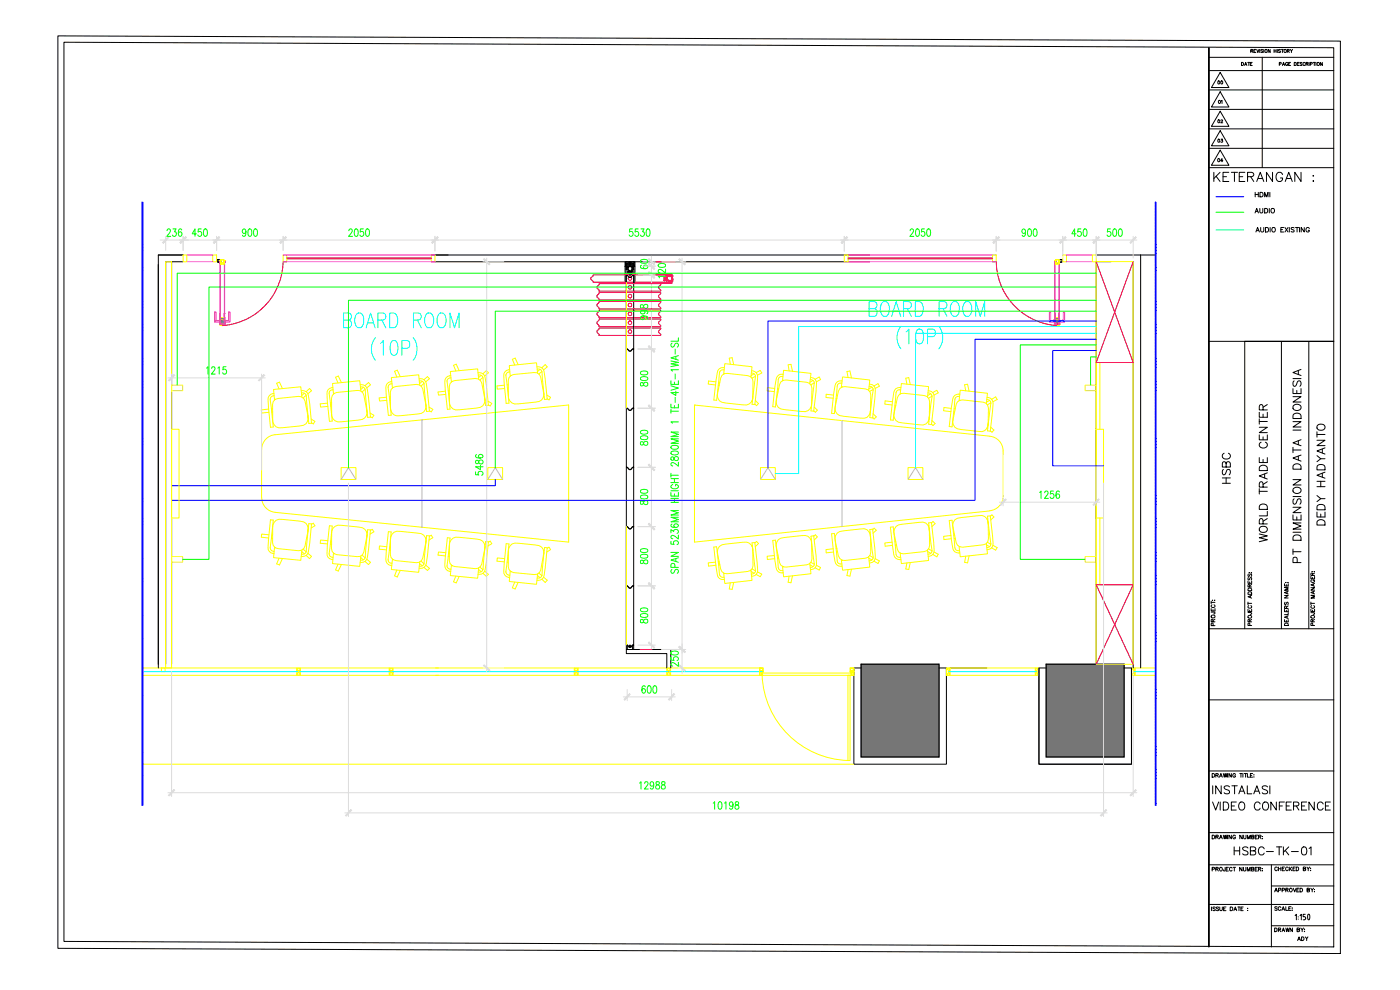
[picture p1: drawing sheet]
<svg xmlns="http://www.w3.org/2000/svg" width="420mm" height="297mm" viewBox="0 0 420 297" stroke-linecap="round" stroke-linejoin="round" font-family="sans-serif">
<defs><g id="words">
<text font-size="6.2" x="363" y="55.7">KETERANGAN :</text>
<g font-size="5.7">
<text x="370.1" y="146.4" transform="rotate(-90 370.1 146.4)">HSBC</text>
<text x="398.6" y="158.7" transform="rotate(-90 398.6 158.7)">DEDY HADYANTO</text>
<text x="381.4" y="163.7" transform="rotate(-90 381.4 163.7)">WORLD TRADE CENTER</text>
<text x="391.2" y="170" transform="rotate(-90 391.2 170)">PT DIMENSION DATA INDONESIA</text>
<text x="362.7" y="239.5">INSTALASI</text>
<text x="369" y="257.9">HSBC-TK-01</text>
</g>
<text font-size="5.3" x="362.7" y="244.1">VIDEO CONFERENCE</text>
<g font-size="4.4">
<text x="375.4" y="65.3">AUDIO</text>
<text x="375.4" y="60.3">HDMI</text>
</g>
<g font-size="4">
<text x="364.4" y="26.5">00</text>
<text x="364.4" y="38.1">02</text>
<text x="364.1" y="49.7">04</text>
<text x="388.1" y="283.3">ADY</text>
</g>
<g font-size="3.5">
<text x="371.5" y="20.8">DATE</text>
<text x="364.4" y="32.1">01</text>
<text x="364.4" y="43.7">03</text>
</g>
</g></defs>
<!-- layer: 07APP -->
<path d="M51.5 78.5v120.8M55 76.5h-7.5v123.9M55 78.5h-5.3v120.8M129.4 76.5h131.5M130.5 78.5h130.4M329 76.5h17.7M333.4 78.5h-4.4v120.8M340.1 78.5v121.9M342.3 76.5v123.9" fill="none" stroke="#000" stroke-width=".3"/>
<!-- layer: XREF WTC3 FPPP MAY09 1$0$X-WTC3-Level 3 segmented$0$PAR-FUL -->
<path d="M48.4 200.4h1.1v1.1h-1.1z" fill="none" stroke="#ff0" stroke-width=".3"/>
<!-- layer: XREF BB LVL 3$0$DIMFUR-IN -->
<path d="M284.9 200.4h11.3M285.1 200.4h.1" fill="none" stroke="#f00" stroke-width=".3"/>
<!-- layer: XREF BB LVL 3$0$X-WTC3-Level 3 segmented$0$HAT -->
<g fill="#767676" stroke="#767676" stroke-width=".3">
<path d="M314 199.3v27.8h23.3zM314 199.3h23.3v27.8z"/>
<path d="M258.5 199.3v27.8h23.3zM258.5 199.3h23.3v27.8z"/>
<path d="M337.3 199.3v27.8h-23.3zM314 199.3v27.8l23.3-27.8z"/>
<path d="M281.8 199.3v27.8h-23.3zM258.5 199.3v27.8l23.3-27.8z"/>
</g>
<!-- layer: XREF BB LVL 3$0$X-WTC3-Level 3 segmented$0$COL -->
<path d="M258.5 199.3h23.3v27.8h-23.3zM314 199.3h23.3v27.8h-23.3z" fill="none" stroke="#000" stroke-width=".3"/>
<!-- layer: XREF BB LVL 3$0$X-WTC3-Level 3 segmented$0$WAL -->
<path d="M258.5 200.4h-2.2v28.9h27.7v-28.9h-2.2M311.8 200.4v28.9h27.8v-28.9h-2.3M314 200.4h-2.2v28.9h27.8v-28.9" fill="none" stroke="#000" stroke-width=".3"/>
<!-- layer: XREF BB LVL 3$0$X-WTC3-Level 3 segmented$0$WIN -->
<path d="M42.6 229.3h213.7" fill="none" stroke="#ff0" stroke-width=".3"/>
<!-- layer: XREF BB LVL 3$0$X-WTC3-Level 3 segmented$0$DOOR -->
<g fill="none" stroke="#ff0" stroke-width=".3">
<path d="M42.6 202.6h46.4M42.6 200.4h46.4M89.2 200.5h.9v.6h-.4v.8h.4v.6h-.9v-.6h.3v-.8h-.3zM90.1 201.7v.9h-1.1v-.9l.4 .1v-.6l-.4 .2v-1h1.1v1l-.3-.2v.6l.4-.1M90.1 202.6h26.7M90.1 200.4h26.7M116.8 200.4h1.2v1l-.4-.2v.6l.4-.1v.9h-1.2v-.9l.4 .1v-.6l-.4 .2zM116.9 200.5h.9v.6h-.3v.8h.3v.6h-.9v-.6h.4v-.8h-.4zM118 202.6h54.4M118 200.4h54.4M172.4 200.4h1.1v1l-.3-.2v.6l.3-.1v.9h-1.1v-.9l.3 .1v-.6l-.3 .2zM172.5 200.5h.9v.6h-.4v.8h.4v.6h-.9v-.6h.3v-.8h-.3z"/>
<path d="M173.5 202.6h26.6M173.5 200.4h26.6M200.1 200.4h1.2v1l-.4-.2v.6l.4-.1v.9h-1.2v-.9l.4 .1v-.6l-.4 .2zM200.3 200.5h.8v.6h-.3v.8h.3v.6h-.8v-.6h.3v-.8h-.3zM201.3 202.6h27.7M201.3 200.4h27.7M227.9 200.4h1.1v1l-.3-.2v1.4h-.8v-.9l.3 .1v-.6l-.3 .2zM227.9 200.4v2.2M228 200.5h.9v.6h-.3v1.4h-.6v-.6h.4v-.8h-.4zM228.7 201.9h26.8v.7h-26.8zM228.7 202.6a26.6 26.6 0 0 0 25.8 25.6M228.7 201.3l.3 .1v.3h-.3l.3-.1z"/>
<path d="M254.5 202.6h.6v25.6h-.6zM255.1 201.4l.3-.1-.2 .2 .2 .2h-.3zM255.1 200.4h1.2v1l-.4-.2v.6l.4-.1v.9h-.8v-1.4l-.4 .2zM255.1 200.4h1.2v2.2h-1.2M255.2 200.5h.9v.6h-.3v.8h.3v.6h-.5v-1.4h-.4zM256 201.3l.3 .1-.3 .4v-.2l.2-.1zM284 200.8h.6v1.4h-.6M284 200.4h1.1v1l-.3-.2v.6l.3-.1v.9h-1.1zM284.3 200.8l-.2-.3h.9v.6h-.3v.8h.3v.6h-.9l.2-.3M285.1 202.6h25.6M285.1 200.4h25.6M310.7 200.4h1.1v2.2h-1.1v-.9l.3 .1v-.6l-.3 .2z"/>
<path d="M311.5 200.8l.2-.3h-.9v.6h.3v.8h-.3v.6h.9l-.2-.3M311.8 200.8h-.6v1.4h.6M339.6 200.8h.5v1.4h-.5M339.6 200.4h1.1v1l-.4-.2v.6l.4-.1v.9h-1.1zM339.9 200.8l-.2-.3h.8v.6h-.3v.8h.3v.6h-.8l.2-.3M340.7 202.6h6M340.7 200.4h6"/>
</g>
<path d="M42.6 201.5h46.8M89.8 201.5h27.4M117.6 201.5h55.1M173.2 201.5h27.3M200.9 201.5h27.9M284.8 201.5h26.2M340.4 201.5h6.3" fill="none" stroke="#0ff" stroke-width=".3"/>
<!-- layer: 03AFP -->
<g fill="none" stroke="#ff0" stroke-width=".3">
<path d="M49.7 78.5h1.8v121.9h-1.8zM329 78.5h11.1v120.8h-11.1zM82.2 118.1a1.68 1.68 0 0 0-1.8 1.8l.8 8.3 .8-.1-.9-8.2a1.14 1.14 0 0 1 1.2-1.2M82.6 119.8l6.9-.9 .9 .2 .8 .5 .3 .7 .9 4.4a2.38 2.38 0 0 1-2.5 3.1l-5 .5a2.32 2.32 0 0 1-3.1-2.6v-4.4l.2-.8zM84.8 116.6l-.9-1.9-.9 .3 .7 1.7M90.4 117.2a1.76 1.76 0 0 1 2.2 1.5l.9 8.3-.8 .1-.8-8.3a1.06 1.06 0 0 0-1.4-.9M90.6 119.1l-.3-3.1-8.2 .9 .3 3.1M91.3 118l-.7 .7M91.9 118.6l-1 .8M91.9 117.5l1-.9 .6 .6-1.1 1M99.9 116.3a1.76 1.76 0 0 0-1.8 1.8l.8 8.3 .8-.1-.9-8.2a1.03 1.03 0 0 1 1.2-1.2M100.3 118l.8-.3 7-.5 .7 .5 .4 .8 .8 4.4a2.33 2.33 0 0 1-2.4 3.1l-5.1 .5a2.35 2.35 0 0 1-3-2.5v-4.5l.2-.8z"/>
<path d="M100.7 113.2l.7 1.7M100.7 113.2l.8-.4 1 2M108.1 115.5a1.77 1.77 0 0 1 2.2 1.4l.9 8.3h-.9l-.7-8.2a1.12 1.12 0 0 0-1.4-.9M108.3 117.4l-.3-3.2-8.2 .9 .3 3.2M109 116.2l-.7 .7M109.5 116.9l-.9 .7M109.5 115.7l1.1-.9 .6 .7-1.1 .9M116 119.2l-2.2 .2 .1 .9 2.2-.2M117.2 119.1h-.3M117.6 114.5a1.72 1.72 0 0 0-1.8 1.8l.8 8.3h.8l-.9-8.3a1.03 1.03 0 0 1 1.2-1.1M118 116.3l.8-.3 6.1-.7 .9 .2 .7 .5 .4 .8 .8 4.3a2.33 2.33 0 0 1-2.4 3.1l-5.1 .5a2.34 2.34 0 0 1-3-2.5v-4.5l.2-.8zM120.1 113l-.9-1.9-.8 .3 .7 1.7"/>
<path d="M125.8 113.7a1.68 1.68 0 0 1 2.1 1.4l1 8.3-.9 .1-.7-8.3a1.07 1.07 0 0 0-1.5-.9M126 115.6l-.3-3.1-8.3 .8 .4 3.2M126.7 114.4l-.8 .7M127.2 115l-.9 .8M127.2 113.9l1.1-.9 .6 .6-1.1 1M133.7 117.4l-2.2 .2 .1 .9 2.2-.2M134.5 117.3h.3M134.9 118.2l-.3 .1M135.3 112.7a1.72 1.72 0 0 0-1.8 1.9l.8 8.2 .8-.1-.9-8.2a1.08 1.08 0 0 1 1.2-1.2M135.7 114.4l6.9-.8 .9 .1 .7 .5 .4 .7 .8 4.4a2.38 2.38 0 0 1-2.4 3.1l-5.1 .6a2.35 2.35 0 0 1-3-2.6l-.1-4.4 .3-.9zM137.8 111.2l-.9-1.9-.8 .3 .7 1.7M143.4 111.9a1.73 1.73 0 0 1 2.2 1.4l1 8.3-.9 .1-.7-8.3a1.06 1.06 0 0 0-1.5-.9"/>
<path d="M143.7 113.8l-.3-3.1-8.3 .8 .4 3.2M144.4 112.6l-.8 .7M144.9 113.3l-.9 .7M144.9 112.2l1.1-1 .6 .7-1.1 .9M145.4 119.3l.2 .9M145.5 119.8h.1M151.4 115.6l-2.2 .2v1l2.2-.2M152.5 116.4l-.2 .1M152.5 115.5h-.3M153 110.9a1.67 1.67 0 0 0-1.8 1.8l.7 8.3h.9l-1-8.3a1.09 1.09 0 0 1 1.2-1.1M153.3 112.7l.8-.3 7.1-.5 .7 .5 .4 .8 .8 4.3a2.33 2.33 0 0 1-2.5 3.2l-5 .5a2.36 2.36 0 0 1-3-2.6l-.1-4.5 .3-.8zM155.5 109.4l-.9-1.9-.8 .3 .7 1.7"/>
<path d="M161.1 110.1a1.77 1.77 0 0 1 2.2 1.4l.9 8.3-.8 .1-.7-8.3a1.07 1.07 0 0 0-1.5-.8M161.3 112l-.3-3.1-8.2 .8 .3 3.2M162.1 110.8l-.8 .7M162.6 111.5l-.9 .7M162.6 110.3l1-.9 .6 .7-1.1 .9M163.1 117.5l.1 .9M163.1 119l.2 .1M163.2 118h.1M164.1 118.5l1.1 .7-.4 .8-.6-.4M214.9 114.6l-2.2-.3-.2 .9 2.2 .3M215.6 115.6h.2M215.7 114.7h.3"/>
<path d="M216.7 112.6l.7-.5 .9-.1 6.1 .7 .8 .3 .6 .6 .2 .9-.1 4.4a2.34 2.34 0 0 1-3 2.6l-5.1-.6a2.33 2.33 0 0 1-2.4-3.2l.9-4.3zM217.2 112.3l.3-3.2 8.2 .9-.3 3.2M217.4 110.3a1.66 1.66 0 0 0-2.1 1.5l-1.1 8.2 .9 .1 .8-8.2a1.1 1.1 0 0 1 1.4-.9M218.8 107.5l.9-.2 .5 2.1M218.9 107.5l.3 1.8M225.6 111.3a1.69 1.69 0 0 1 1.8 1.8l-.9 8.3-.8-.1 1-8.2a1.08 1.08 0 0 0-1.2-1.2M225.9 119.4h.1M225.9 118.9v.9M226.3 112.2l-.9 .5M226.7 112.9l-1 .6M226.9 111.8l1.2-.7 .5 .8-1.3 .7M232.5 116.6l-2.2-.3-.1 1 2.2 .2"/>
<path d="M233.2 117.6h.3M233.4 116.6l.3 .1M234.3 114.6l.7-.5 .9-.1 6.2 .7 .8 .3 .6 .6a13.6 13.6 0 0 1-.4 7l-.6 .6-.8 .3-6.2-.6a2.33 2.33 0 0 1-2.4-3.2l.8-4.3zM234.8 114.3l.4-3.2 8.2 .9-.4 3.2M235 112.3a1.66 1.66 0 0 0-2.1 1.5l-1 8.2 .8 .1 .9-8.3a1.1 1.1 0 0 1 1.4-.8M236.8 111.3l-.3-1.8 .9-.2 .4 2.1M243.2 113.3a1.69 1.69 0 0 1 1.8 1.8l-.8 8.3-.8-.1 1-8.2a1.03 1.03 0 0 0-1.2-1.2M244 114.1l-.9 .6M244.4 114.9l-1.1 .6M244.6 113.8l1.2-.7 .5 .8-1.3 .7M250.2 118.5l-2.2-.2-.1 1 2.2 .2M250.9 119.6h.3"/>
<path d="M251 118.6l.3 .1M252 116.6l.7-.5 .9-.1 6.1 .7 .8 .3 .6 .7 .2 .8v4.4a2.39 2.39 0 0 1-3.1 2.5l-5-.5a2.37 2.37 0 0 1-2.5-3.2l.9-4.3zM252.5 116.3l.4-3.2 8.1 .9-.3 3.2M252.7 114.3a1.66 1.66 0 0 0-2.1 1.5l-1 8.2 .8 .1 .9-8.3a1.05 1.05 0 0 1 1.4-.9M254.5 113.3l-.3-1.8 .9-.2 .4 2.1M260.9 115.2a1.68 1.68 0 0 1 1.8 1.9l-.8 8.3-.9-.1 1.1-8.2a1.08 1.08 0 0 0-1.3-1.2M261.7 116.2l-1 .5M262 116.9l-1 .5M262.3 115.8l1.2-.7 .4 .8-1.2 .7M269.7 118.6l.7-.5 .8-.1 6.2 .7 .8 .3 .6 .6 .2 .9-.1 4.4a2.35 2.35 0 0 1-3.1 2.5l-5-.5a2.33 2.33 0 0 1-2.4-3.2l.9-4.3zM270.1 118.3l.4-3.2 8.2 .9-.3 3.1M270.4 116.3a1.8 1.8 0 0 0-2.2 1.4l-1 8.3 .9 .1 .8-8.3a1.05 1.05 0 0 1 1.4-.8"/>
<path d="M272.2 115.3l-.4-1.8 .9-.2 .5 2.1M278.6 117.2a1.68 1.68 0 0 1 1.7 1.9l-.8 8.3-.8-.1 1-8.2a1.08 1.08 0 0 0-1.2-1.2M279.3 118.2l-.9 .5M279.7 118.9l-1 .6M279.9 117.8l1.2-.7 .5 .8-1.3 .6M288.1 118.3a1.75 1.75 0 0 0-2.2 1.4l-1 8.3 .8 .1 .9-8.3a1.05 1.05 0 0 1 1.4-.8M289.8 117.3l-.3-1.8 .9-.2 .4 2.1M296.2 119.2a1.69 1.69 0 0 1 1.8 1.9l-.8 8.3-.9-.1 1.1-8.3a1.08 1.08 0 0 0-1.3-1.1M297.6 119.8l1.2-.7 .5 .8-1.3 .6M329 108.8h11.1M51.5 128.8h2.2v26.6h-2.2zM78.5 134.8v14.5"/>
<path d="M80.6 122.7l-2.2 .3 .1 .9 2.2-.2M81.5 122.7h.3M81.8 123.6h-.3M82.6 130.4l88.1-8.9v41.2l-88.1-9M82.6 130.4a4.4 4.4 0 0 0-4.1 4.4M92.4 124.7l.1 .9M92.4 126.1l.2 .2M92.4 125.2h.1M93.4 125.7l1.1 .7-.5 .8-.5-.4M98.3 121l-2.2 .2 .1 .9 2.2-.2M99.5 121.8h-.3M99.5 120.8l-.3 .1"/>
<path d="M110 122.9l.2 .9M110 124.3l.3 .2M110.1 123.4h.1M111.1 123.9l1.1 .7-.5 .8-.5-.4M116.9 120h.3M127.7 121.1l.2 .9M127.7 122.5l.2 .2M127.8 121.6h.1M128.7 122.1l1.2 .7-.5 .8-.5-.4M145.4 120.7l.2 .2M146.4 120.4l1.2 .6-.5 .8-.6-.3M208.4 121.5v41.2l88.6-9.4"/>
<path d="M208.5 121.5h.2M208.7 121.6l88.3 9.3a4.4 4.4 0 0 1 4 4.4v13.6a4.4 4.4 0 0 1-4 4.3M225.6 120.3l.2 .2M226.7 120.2l.9 .9-.6 .6-.5-.4M243.3 122.4l.2 .1M243.6 121.4h.1M243.6 120.9l-.1 .9M244.4 122.1l.9 1-.6 .6-.5-.5M260.9 124.3l.2 .2M261.2 123.4h.1M261.3 122.9l-.1 .9M262 124.1l1 1-.6 .6-.5-.5"/>
<path d="M267.8 120.5l-2.1-.2-.2 1 2.2 .2M268.6 121.6h.2M268.7 120.6l.3 .1M278.6 126.3l.2 .2M278.9 125.4h.1M278.9 124.9l-.1 .9M279.7 126.2l.9 .9-.6 .6-.5-.5M285.5 122.5l-2.2-.2-.1 .9 2.2 .3M286.2 123.6h.3M286.4 122.6l.3 .1M287.3 120.6l.8-.5 .8-.1 6.1 .7 .9 .3 .5 .6 .2 .9v4.4a2.33 2.33 0 0 1-3.1 2.5l-5-.5a2.31 2.31 0 0 1-2.4-3.2l.8-4.3zM287.8 120.2l.4-3.1 8.1 .9-.3 3.1"/>
<path d="M296.3 128.3l.1 .2M296.5 127.4h.1M296.6 126.9l-.1 .9M297 120.2l-.9 .5M297.3 128.2l1 .8-.6 .7-.5-.4M297.4 120.9l-1.1 .6M329 128.8h2.2v26.6h-2.2zM330.1 128.8v-20h-1.1v66.6h1.1v-20M78.5 149.3a4.4 4.4 0 0 0 4.1 4.4M82.9 156.1l.8-.3h1.2l5 .6a2.36 2.36 0 0 1 2.5 3.1l-.9 4.3-.3 .8-.8 .5-.9 .1-6.9-.8-.6-.7-.2-.9v-4.4l.1-.9zM92.5 159h-.1M92.5 158.6l-.1 .9"/>
<path d="M92.6 157.9l-.2 .1M93.5 157.3l.5-.3 .5 .7-1.1 .7M99.9 158.5l.7-.6 .8-.3 6.2 .5a2.35 2.35 0 0 1 2.4 3.2l-.8 4.3-.4 .8-.7 .5-7-.5-.8-.3-.6-.6-.2-.9 .1-5.3zM102.4 140.3h4.4v3.6h-4.4zM110.3 159.7l-.3 .1M111.2 159.1l.5-.3 .5 .8-1.1 .6M146.4 140.3h4.4v3.6h-4.4zM228.2 140.3h4.5v3.6h-4.5zM251.3 159.9l.7-.4 1.2-.2 5-.6a2.32 2.32 0 0 1 3.1 2.6v4.4l-.2 .8-.6 .7-.8 .3-6.1 .7-.9-.1-.7-.5-.4-.8-.9-4.4 .1-1.7zM261.1 159.7l-.2 .1M261.9 158.9l.5-.4 .6 .6-1 .9M268.9 158l.7-.5 1.2-.2 5-.6a2.31 2.31 0 0 1 3.1 2.5l.1 4.5-.2 .8-.6 .7-.8 .3-6.2 .7-.8-.2-.7-.4-.4-.8-1.1-5.2z"/>
<path d="M272.5 140.3h4.5v3.6h-4.5zM278.8 157.7l-.2 .1M278.8 158.4l.1 .8M278.9 158.8h.1M279.5 156.9l.5-.4 .6 .6-.9 .9M286.6 156l.7-.5 1.2-.2 5-.6a2.3 2.3 0 0 1 3.1 2.5v4.5l-.2 .8-.5 .7-7 1-.8-.1-.8-.6-.4-.7-1-5.2 .2-.9zM296.4 155.7l-.1 .1M296.5 156.4l.1 .8M296.6 156.7l-.1 .1M297.2 154.9l.5-.4 .6 .6-1 .9M80.7 160.5l-2.2-.3-.1 1 2.2 .2M81.5 161.5h.3"/>
<path d="M81.5 160.5l.3 .1M82.3 165.5l-.3-.1a1.1 1.1 0 0 1-.9-1.1l.9-8.2-.8-.1-.8 8.2a1.72 1.72 0 0 0 1.8 1.9M82.4 164.1l-.3 3.2 8.2 .8 .3-3.1M83.7 167.5l-.7 1.7 .9 .3 .9-1.9M90.5 166.3a1.09 1.09 0 0 0 1.4-.9l.8-8.3 .8 .1-.9 8.3a1.7 1.7 0 0 1-2.2 1.4M90.6 165.5l.7 .7M90.9 164.8l1 .7M92.4 166l1.1 .9-.6 .7-1-1M98.4 162.2l-2.2-.2-.1 1 2.2 .2M99.2 163.3h.3M99.2 162.3l.3 .1M100 167.2a1.1 1.1 0 0 1-1.2-1.1l.9-8.3-.8-.1-.8 8.3a1.6 1.6 0 0 0 1.8 1.9"/>
<path d="M100.1 165.9l-.3 3.2 8.2 .8 .3-3.1M101.4 169.3l-.7 1.7 .8 .3 1-1.9M108.2 168a1.1 1.1 0 0 0 1.4-.8l.7-8.3 .9 .1-.9 8.3a1.71 1.71 0 0 1-2.2 1.4M108.3 167.3l.7 .7M108.6 166.6l.9 .7M110.1 167.8l1.1 .9-.6 .7-1.1-.9M110.1 160.8h.1M110.2 160.4l-.2 .9M116.1 164.1l-2.2-.3-.1 1 2.2 .2M116.9 165.1h.3M116.9 164.1h.3M117.6 160.3l.7-.6 .8-.3 6.2 .5a2.32 2.32 0 0 1 2.4 3.2l-.8 4.3-.4 .8-.7 .5-.9 .1-6.1-.6-.8-.3-.6-.6-.2-.9v-4.4z"/>
<path d="M117.7 169a1.03 1.03 0 0 1-1.2-1.1l.9-8.3-.8-.1-.8 8.3a1.72 1.72 0 0 0 1.8 1.9M117.8 167.7l-.4 3.2 8.3 .8 .3-3.1M119.1 171l-.7 1.7M120.1 171.2l-.9 1.9-.8-.3M125.8 169.9a1.06 1.06 0 0 0 1.5-.9l.7-8.3 .9 .1-1 8.3a1.7 1.7 0 0 1-2.1 1.4M125.9 169.1l.8 .7M126.3 168.3l.9 .8M127.8 169.6l1.1 .9-.6 .7-1.1-1M127.9 162.6h-.1M127.9 162.2l-.2 .9M127.9 161.5l-.2 .1M128.9 160.9l.5-.3 .5 .7-1.2 .7"/>
<path d="M133.8 165.8l-2.2-.2-.1 1 2.2 .2M134.5 166.9h.3M134.6 165.9l.3 .1M135.3 162.1l.6-.6 .9-.3 6.2 .5a2.35 2.35 0 0 1 2.4 3.2l-.8 4.3-.4 .8-.7 .5-.9 .1-6.1-.6-.8-.3-.6-.6-.3-.9 .1-5.3zM135.4 170.8a1.03 1.03 0 0 1-1.2-1.2l.9-8.2-.8-.1-.8 8.3a1.72 1.72 0 0 0 1.8 1.9M135.5 169.5l-.4 3.2 8.3 .8 .3-3.1M136.8 172.9l-.7 1.7 .8 .3 .9-2M143.5 171.6a1.09 1.09 0 0 0 1.5-.9l.7-8.2 .9 .1-1 8.2a1.7 1.7 0 0 1-2.2 1.5M143.6 170.8l.8 .7M144 170.2l.9 .7M145.5 171.4l1.1 .9-.6 .6-1.1-.9M145.5 164.4h.1"/>
<path d="M145.6 164l-.2 .9M145.6 163.3l-.2 .1M146.5 162.7l.6-.3 .5 .7-1.2 .7M151.4 167.6l-2.2-.2v1l2.2 .2M152.2 168.7h.3M152.3 167.7h.2M153 172.6h-.2a1.02 1.02 0 0 1-1-1.1l1-8.3-.9-.1-.7 8.3a1.67 1.67 0 0 0 1.8 1.8M153.1 171.3l-.3 3.2 8.2 .8 .3-3.1M153.6 163.3l.8-.3h1.2l5 .5a2.32 2.32 0 0 1 2.5 3.1l-.8 4.4-.4 .8-.7 .5-7.1-.5-.8-.3-.5-.6-.3-.9 .1-5.3zM154.5 174.6l-.7 1.7M155.5 174.7l-.9 2-.8-.3M161.2 173.4a1.1 1.1 0 0 0 1.5-.8l.7-8.3 .8 .1-.9 8.2a1.71 1.71 0 0 1-2.2 1.5"/>
<path d="M161.3 172.6l.8 .8M161.7 171.9l.9 .8M163.1 173.2l1.1 .9-.6 .7-1-1M163.2 166.2h.1M163.2 165.7l-.1 .9M163.3 165.1l-.2 .1M164.2 164.5l.6-.3 .4 .7-1.1 .7M214.7 168.7l-2.2 .2 .2 1 2.2-.3M215.6 168.5h.2M215.9 163.9l.8-.4 1.1-.2 5.1-.6a2.34 2.34 0 0 1 3 2.5l.1 4.4-.2 .9-.6 .7-.8 .3-6.1 .6h-.9l-.7-.6-.4-.8-.9-4.3v-1.7zM216 169.5h-.3M217.3 173.2a1.07 1.07 0 0 1-1.4-.9l-.8-8.2h-.9l1.1 8.3a1.63 1.63 0 0 0 2.1 1.4"/>
<path d="M220.2 174.8l-.5 2-.8-.1 .3-1.8M225.4 171l.3 3.1-8.2 1-.3-3.2M225.4 171.5l.9 .5M225.5 172.3a1.11 1.11 0 0 0 1.2-1.2l-1-8.2 .8-.1 .9 8.2a1.73 1.73 0 0 1-1.8 1.9M225.7 170.7l1 .6M225.8 163.6l-.2 .2M225.9 164.4v.8M225.9 164.7v.1M226.5 162.9l.5-.5 .6 .7-.9 .9M227.3 171.6l1.3 .7-.5 .7-1.2-.6M232.4 166.7l-2.2 .2 .1 1 2.2-.3M233.2 166.6h.3"/>
<path d="M233.6 161.9l.7-.4a18.1 18.1 0 0 1 8.2-.6l.6 .7 .4 .8 .2 5.3-.2 .8-.6 .7-.8 .3-6.2 .7-.9-.1-.7-.5-.4-.8-1-5.3 .2-.8zM233.7 167.5h-.3M235 171.2a1.07 1.07 0 0 1-1.4-.9l-.9-8.2-.8 .1 1 8.2a1.68 1.68 0 0 0 2.1 1.4M237.8 172.8l-.4 2.1-.9-.2 .3-1.8M243 169l.4 3.1-8.2 1-.4-3.2M243.1 169.5l.9 .5M243.2 170.3l.3-.1a.96 .96 0 0 0 .9-1.1l-1-8.2 .8-.1 .8 8.3a1.67 1.67 0 0 1-1.8 1.8M243.3 168.7l1.1 .6M243.5 161.6l-.2 .2M243.5 162.4l.1 .9M243.6 162.7v.1M244.2 160.9l.5-.4 .6 .6-.9 .9"/>
<path d="M245 169.6l1.3 .7-.5 .7-1.2-.6M250.1 164.6l-2.2 .3 .1 1 2.2-.3M250.9 164.6h.3M251.3 165.5h-.3M252.7 169.2a1.07 1.07 0 0 1-1.4-.9l-.9-8.2-.8 .1 1 8.2a1.68 1.68 0 0 0 2.1 1.5M255.5 170.8l-.4 2.1-.9-.2 .3-1.8M260.7 167l.3 3.2-8.1 .9-.4-3.2M260.7 167.5l1 .5M260.8 168.3a1.11 1.11 0 0 0 1.3-1.2l-1.1-8.2 .9-.1 .8 8.3a1.66 1.66 0 0 1-1.8 1.8M261 166.7l1 .6M261.2 160.4l.1 .9M261.3 160.8h-.1"/>
<path d="M262.7 167.6l1.2 .7-.4 .8-1.2-.7M267.7 162.7l-2.2 .2 .2 1 2.1-.3M268.8 162.5l-.2 .1M269 163.5h-.3M270.3 167.2a1.07 1.07 0 0 1-1.4-.9l-.8-8.2-.9 .1 1 8.2a1.76 1.76 0 0 0 2.2 1.5M273.2 168.8l-.5 2.1-.9-.2 .4-1.8M278.4 165l.3 3.2-8.2 .9-.4-3.2M278.4 165.5l.9 .5M278.5 166.3a1.11 1.11 0 0 0 1.2-1.2l-1-8.2 .8-.1 .8 8.3a1.66 1.66 0 0 1-1.7 1.8M278.7 164.7l1 .6M280.3 165.6l1.3 .7-.5 .8-1.2-.8M285.4 160.7l-2.2 .2 .1 1 2.2-.3"/>
<path d="M286.5 160.5l-.3 .1M286.7 161.5l-.3 .1M288 165.2a1.07 1.07 0 0 1-1.4-.8l-.9-8.3-.8 .1 1 8.2a1.69 1.69 0 0 0 2.2 1.5M290.8 166.8l-.4 2.1-.9-.2 .3-1.8M296 163l.3 3.2-8.1 .9-.4-3.2M296.1 163.5l.9 .5M296.1 164.3a1.04 1.04 0 0 0 1.3-1.2l-1.1-8.2 .9-.1 .8 8.3a1.73 1.73 0 0 1-1.8 1.8M296.3 162.7l1.1 .6M298 163.6l1.3 .7-.5 .8-1.2-.7M329 175.4h11.1"/>
</g>
<path d="M126.6 126v32.2M252.7 126.2v31.8M102.4 143.9l2.2-3.6 2.2 3.6M146.4 143.9l2.2-3.6 2.2 3.6M228.2 143.9l2.3-3.6 2.2 3.6M272.5 143.9l2.3-3.6 2.2 3.6" fill="none" stroke="#bababa" stroke-width=".3"/>
<!-- layer: A-FLOR-RNAM -->
<g fill="none" stroke="#0ff" stroke-width=".3">
<path d="M103.1 96h1.5a1.08 1.08 0 0 0 .9-1 1.08 1.08 0 0 0-.9-1.1h-1.5v4.5h1.5a1.21 1.21 0 0 0 .9-1.2 1.21 1.21 0 0 0-.9-1.2M107.2 94.1l.3-.2a1.49 1.49 0 0 1 1.7 1.7 2.7 2.7 0 0 1-1 2.8 1.49 1.49 0 0 1-1.7-1.7 3.1 3.1 0 0 1 .7-2.6zM109.9 98.4l1.3-4.5 1.4 4.5M110.4 96.9h1.7M113.4 96h1.5a1.08 1.08 0 0 0 .9-1 1.08 1.08 0 0 0-.9-1.1h-1.5v4.5M114.6 96l1.2 2.4M117 93.9h1.2a2.65 2.65 0 0 1 .8 3.8l-.8 .7h-1.2zM124.1 96h1.5a1.08 1.08 0 0 0 .8-1 1.08 1.08 0 0 0-.8-1.1h-1.5v4.5M125.2 96l1.2 2.4M128.1 94.1l.4-.2a1.49 1.49 0 0 1 1.6 1.7 2.7 2.7 0 0 1-1 2.8 1.49 1.49 0 0 1-1.7-1.7 3.1 3.1 0 0 1 .7-2.6zM131.8 94.1l.4-.2a1.49 1.49 0 0 1 1.7 1.7 2.7 2.7 0 0 1-1 2.8 1.49 1.49 0 0 1-1.7-1.7 3.1 3.1 0 0 1 .6-2.6zM135.1 98.4v-4.5l1.3 4.5 1.4-4.5v4.5"/>
<path d="M260.8 92.6h1.6a1.08 1.08 0 0 0 .8-1.1 1.08 1.08 0 0 0-.8-1h-1.6v4.4h1.6a1.21 1.21 0 0 0 .8-1.1 1.21 1.21 0 0 0-.8-1.2M264.9 90.7l.3-.2a1.49 1.49 0 0 1 1.7 1.7 2.7 2.7 0 0 1-1 2.7 1.49 1.49 0 0 1-1.7-1.7 3.1 3.1 0 0 1 .7-2.5zM267.6 94.9l1.4-4.4 1.3 4.4M268.1 93.4h1.7M270.4 97.9a5.4 5.4 0 0 0 0 6.8M271.2 92.6h1.5a1.08 1.08 0 0 0 .9-1.1 1.08 1.08 0 0 0-.9-1h-1.5v4.4M271.9 99.6l.9-.9v4.5M272.3 92.6l1.2 2.3M274.7 90.5h1.2a2.65 2.65 0 0 1 .8 3.8l-.8 .6h-1.2zM275.3 98.9l.9-.2a2.16 2.16 0 0 1 1 2.6l-.5 1.7-.9 .2a2.16 2.16 0 0 1-1-2.6zM281.7 97.9a5.4 5.4 0 0 1 0 6.8M281.8 92.6h1.6a1.08 1.08 0 0 0 .8-1.1 1.08 1.08 0 0 0-.8-1h-1.6v4.4"/>
<path d="M283 92.6l1.2 2.3M285.9 90.7l.3-.2a1.49 1.49 0 0 1 1.7 1.7 2.7 2.7 0 0 1-1 2.7 1.49 1.49 0 0 1-1.7-1.7 3.1 3.1 0 0 1 .7-2.5zM289.6 90.7l.4-.2a1.49 1.49 0 0 1 1.6 1.7 2.7 2.7 0 0 1-1 2.7 1.49 1.49 0 0 1-1.7-1.7 3.1 3.1 0 0 1 .7-2.5zM292.8 94.9v-4.4l1.4 4.4 1.3-4.4v4.4M112.7 101.3a5.4 5.4 0 0 0 0 6.8M114.2 103l.8-.8v4.4M117.6 102.4l.8-.2a2.16 2.16 0 0 1 1 2.5l-.5 1.7-.8 .2a2.16 2.16 0 0 1-1-2.5zM120.6 104.5h1.5a1.21 1.21 0 0 0 .9-1.2 1.21 1.21 0 0 0-.9-1.1h-1.5v4.4M124 101.3a5.5 5.5 0 0 1 0 6.8M278.4 101.1h1.5a1.21 1.21 0 0 0 .9-1.2 1.21 1.21 0 0 0-.9-1.2h-1.5v4.5"/>
</g>
<!-- layer: 06ADS -->
<g fill="none" stroke="#f0f" stroke-width=".3">
<path d="M56.1 76.5h7.8M56.1 78.5h7.8M66.1 78.3l.1 .1M66.1 78.4v.1M66.1 78.6l.1 .1M66.1 78.7h.1M66.1 78.4h.1M66.1 78.5h.1M66.1 78.6h.1M66.1 78.3h.1M66.1 78.6v.1M66.1 78.3l.1 .4z"/>
<path d="M66.2 78.5h-.1M66.2 78.6h.1M66.2 78.3h.1M66.2 78.5h.1M67.2 78.5h.1M67.2 78.6h.1M67.2 78.3h.1M67.2 78.3l.1 .1M67.2 78.4h.1M67.2 78.7h.1M67.2 78.5l.1 .1M67.2 78.3l.1 .4z"/>
<path d="M67.3 78.3l-.1 .1M67.3 78.4v.1M67.3 78.6l-.1 .1M67.3 78.7h.1M67.3 78.4h.1M67.3 78.5h-.1M67.3 78.5h.1M67.3 78.6h.1M67.3 78.3h.1M67.3 78.3h-.1M67.3 78.7h-.1M85 76.5h45.5"/>
<path d="M85 78.5h45.5M253.4 76.5h45.6M253.4 78.5h45.6M316.7 78.3v.1M316.7 78.4v.1M316.7 78.6v.1M316.7 78.7h.1M316.7 78.3h.1M316.7 78.4h.1M316.7 78.5h.1M316.7 78.6h.1M316.7 78.3v.4z"/>
<path d="M317.8 78.3v.2M317.8 78.5v.2M317.8 78.3h.1M317.8 78.4h.1M317.8 78.5h.1M317.8 78.7h.1M317.8 78.3v.4v-.4M317.8 78.3v.1M320.1 76.5h7.7M320.1 78.5h7.7M64.4 93.6h.4v2.6h1.1v.4h-1.5zM64.8 96.2l-.4 .4"/>
<path d="M65.9 95.8l.1 1.2zM66.1 97.2v.1M66.2 97.2h.1M66.1 96.9v.1M66.1 97.3h.1M66.1 97.2h.1M66.1 97.1h.1M66.1 97h.1M66.1 96.9h.1M66.1 96.9l.1 .4zM66.2 97v.1M66.2 97h-.1"/>
<path d="M66.2 97h.1M66.2 97.3h.1M66.2 96.9h-.1M66.2 97.3h-.1M66.2 97.1h-.1M67.2 97v.1M67.2 97h.1M67.2 97.2h.1M67.2 97.1h.1M67.2 96.9h.1M67.3 96.9h.1M67.2 97.3h.1"/>
<path d="M67.2 96.9l.1 .4zM67.3 97.2v.1M67.3 97.1l-.1 .1M67.3 96.9v.1M67.3 97.3h-.1M67.3 97.2h.1M67.3 97.1h-.1M67.3 97h.1M67.3 97.1h.1M67.5 95.8v1.2zM68.6 93.6h.4v3h-1.5v-.4h1.1zM68.6 96.2l.4 .4"/>
<path d="M314.9 93.6h.5v2.6h1v.4h-1.5zM315.4 96.2l-.5 .4M316.4 95.8l.1 1.2zM316.7 97.2v.1M316.7 97.2h.1M316.7 96.9v.1M316.7 97.1h.1M316.7 97h.1M316.7 96.9h.1M316.7 96.9v.4zM316.7 97.3h.1M316.7 97v.1"/>
<path d="M317.8 97.2v.1M317.8 96.9v.2M317.8 96.9h.1M317.8 97h.1M317.8 97.3h.1M317.8 97.2h.1M317.8 97.1h.1M317.8 97.3v-.4v.4M317.8 96.9v.1M317.8 97.1v.2M317.9 95.8l.2 1.2zM319.1 93.6h.4v3h-1.4v-.4h1z"/>
<path d="M319.1 96.2l.4 .4"/>
</g>
<!-- layer: JEB-hinge -->
<g fill="none" stroke="#000" stroke-width=".3">
<path d="M65.5 78.7l.7 .4M65.6 78.6l.6 .5M65.6 77.9h.6v1.2v-1.2zM318.4 77.9h-.6v1.2M318.4 78.6l-.6 .5M318.4 78.7l-.6 .4"/>
<circle cx="65.5" cy="78.3" r=".36"/>
<circle cx="65.5" cy="78.3" r=".4"/>
<circle cx="318.5" cy="78.3" r=".4"/>
<circle cx="318.5" cy="78.3" r=".36"/>
</g>
<!-- layer: JEB-profile_0 -->
<g fill="none" stroke="#ff0" stroke-width=".3">
<path d="M63.9 76.5h1.1v2h-1.1zM66 78.2h.1M66 78.2h.2v1M66.1 77.9v.2M66.1 77.9h1.1v.3M66.1 78.1l.1 .1M66.2 79.2h1h-1M66.2 79.2h.1M66.3 79.2h.1M66.2 78.2h.1M66.2 78.7h.1M66.3 78.3l-.1 .3"/>
<path d="M66.3 78.6h.1M66.3 78.2v.1M66.3 78.6v.1M67.2 78.6v.3h-1l.1-.2M67.2 79v.2M67.2 77.9h-1.1v.3M67.2 78.9l-.9 .1-.1 .2M67.2 79h.1M67.2 79.1v.1M67.2 78.7h.1M67.2 78.2v.4M67.2 77.9v.1"/>
<path d="M67.2 78.2h.1M67.2 78.1l.1 .1M67.2 78.2h.2M67.4 78.2h.1M67.5 78.2h-.3v1M67.5 78.2h.1M85 76.5h1.1v2h-1.1zM297.9 76.5h1.1v2h-1.1zM316.7 78.2h-.2h.2v1l.1-.2M316.7 79.2h1.1zM316.7 79.2h.1M316.7 78.2h.1"/>
<path d="M316.7 78.1v.1M316.7 78l1.2-.1v.3M316.8 79.2h.1M316.8 78.6h.1M316.8 78.7h.1M316.8 78.3v.3M316.8 78.2v.1M316.8 78.6v.2M316.8 78.9h.8M316.8 79h.1M317.6 78.6l.1 .3-.9-.1M317.6 79l.1 .2"/>
<path d="M317.6 79h.1M317.7 78.7h.1M317.7 78.6h.1M317.7 79h.1M317.7 79.1v.1M317.7 79.2h.1M317.7 78.2l.1-.3h-1v.3M317.7 78.2h.1M317.7 78.2v.4M317.9 78.2h.1M317.9 78.2l-.1 1M319 76.5h1.1v2h-1.1z"/>
<path d="M66 97.4h.1M66.1 97.4v.3h1.1M66.1 97.5v.1M66.2 97l-.1 .5M66.2 96.7l.1 .2M66.2 95.4h.1M66.2 95.4l1 .1M66.2 95.5h.1M66.2 96.7h.2M66.2 95.4v.1M66.3 97h.1M66.3 96.6l-.1-.9h1v.9"/>
<path d="M66.3 95.5h.9M66.3 96.9v.1M66.3 97.3h.1M66.4 95.5l-.2-.1v1.9l-.2 .1M66.4 95.6h.3M66.7 95.6h.1M67.1 95.6h-.4M67.1 95.5l.1-.1v1.9l.3 .1M67.1 96.6l.1 .1M67.2 96.7v.9h-1.1M67.2 95.5h.1M67.2 97.4h.1"/>
<path d="M67.2 97.4h.2M67.3 97.4l-.1 .3M67.4 97.4h.1M67.5 97.4h.1M316.7 97.4l.1 .3h1.1v-.3M316.7 97.4h.1M316.8 97v.6h1v-.2M316.8 96.9h.1M316.8 96.7v.3M316.8 96.7h.1M316.8 95.8v.8M316.8 95.8l.9-.1-.1 .9"/>
<path d="M316.8 95.6h.4M316.8 95.5l-.1-.1v1.9l-.2 .1h.2M317.2 95.6h.1M317.6 95.5l.2-.1 .1 2M317.6 95.6h.1M317.6 96.6h.1M317.7 97h.1M317.7 97l.1 .4M317.7 96.6v.1M317.7 95.6h-.5M317.7 96.7l-.1 .3M317.7 95.4h.1"/>
<path d="M317.7 95.4l-1-.1 1 .2M317.7 95.5h.1M317.7 95.4v.1M317.9 97.4h.1"/>
</g>
<!-- layer: 06ADS -->
<g fill="none" stroke="#dcdcdc" stroke-width=".3">
<path d="M66.7 79v.1M66.7 78.9h.1M66.7 78.8v.1M66.7 79h.1M66.7 78.8h.1M66.7 79.1h.1M66.7 78.8v.2M66.8 79v.1M317.2 79v.1M317.2 78.9h.1M317.2 78.8l.1 .1M317.2 79h.1"/>
<path d="M317.2 78.9v.1M317.2 78.8h.1M317.2 79.1h.1M317.3 78.9h.1M317.3 79h.1M317.3 78.9v.1M317.3 79l-.1 .1M66.7 95.8h.1M66.7 95.7h.1M66.7 95.7v.1M66.7 95.6h.1M66.7 95.6v.2"/>
<path d="M66.7 95.5h.1M66.8 95.5v.1M317.2 95.7h.1M317.2 95.6v.2M317.2 95.6h.1M317.2 95.5h.1M317.2 95.6v.1M317.2 95.5v.1M317.3 95.7l-.1 .1M317.3 95.7h.1M317.3 95.6h.1M317.3 95.6l-.1 .1"/>
<path d="M317.3 95.6v.1M317.3 95.5v.1"/>
</g>
<!-- layer: 07APP -->
<path d="M66 78.3l.1-.1v19.1h-.1zM67.3 78.2l.2 .1v19h-.2zM316.5 78.3h.2v19h-.2zM317.8 78.3l.1-.1v19.1h-.1zM66 94.1v3.2M66.1 94.1v3.2M67.3 94.1v3.2M67.4 94.1v3.2M316.5 94.1v3.2M316.6 94.1v3.2M317.8 94.1v3.2M317.9 94.1v3.2" fill="none" stroke="#f0f" stroke-width=".3"/>
<!-- layer: 06ADS -->
<path d="M85 78.5a19.6 19.6 0 0 1-18.3 19.2M299 78.5a19.5 19.5 0 0 0 18.2 19.2M66.4 97.6l.7 .1zM66.5 95.9h.4v1.7h-.4zM316.9 97.6l.7 .1zM317 95.9h.4v1.7h-.4z" fill="none" stroke="#f00" stroke-width=".3"/>
<!-- layer: JEB-STAKE -->
<path d="M66.3 79h.9zM316.8 79h.8zM66.3 95.6h.9zM66.3 96.6h.9zM316.8 95.6h.8zM316.8 96.6h.8z" fill="none" stroke="#808080" stroke-width=".3"/>
<!-- layer: 06ADS -->
<path d="M66 96.2h1.5v.2h-1.5zM316.5 96.2h1.4v.2h-1.4z" fill="none" stroke="#808080" stroke-width=".3"/>
<path d="M55 76.5h1.1v2h-1.1zM129.4 76.5h1.1v2h-1.1zM253.4 76.5h1.1v2h-1.1zM327.8 76.5h1.2v2h-1.2z" fill="none" stroke="#ff0" stroke-width=".3"/>
<!-- layer: XREF WTC3 FPPP MAY09 1$0$DIMFUR-IN -->
<path d="M86.1 77.4h43.3M86.1 77.7h43.3M254.5 77.4h43.3M254.5 77.7h43.3" fill="none" stroke="#f00" stroke-width=".3"/>
<!-- layer: 03AFP -->
<path d="M145 78.5h6.2M146.1 77.4v124.1M50.4 113.4h29.2M51.5 112.2v33.3M78.5 112.2v28.8M301 136.4v15.4M299.9 150.7h30.2M329 140v11.8M145 200.4h6.2" fill="none" stroke="#dcdcdc" stroke-width=".3"/>
<!-- layer: 0 -->
<g fill="#dcdcdc" stroke="#dcdcdc" stroke-width=".3">
<path d="M145.1 77.8l1.7 1.7 .2-.2zM145.1 77.8l.2-.2 1.7 1.7z"/>
<path d="M145.3 199.5l-.2 .2 1.9 1.4zM145.1 199.7l1.9 1.4-.2 .3z"/>
<path d="M52.3 112.5l-1.5 1.8 1.6-1.7zM50.6 114.1l1.7-1.6-1.5 1.8z"/>
<path d="M77.6 114.1l.1 .2 1.5-1.8zM79.2 112.5l.2 .1-1.7 1.7z"/>
<path d="M301.8 149.7l-1.5 1.9 1.7-1.7zM300.2 151.4l1.6-1.7-1.5 1.9z"/>
<path d="M329.7 149.7l-1.6 1.7 .1 .2zM329.7 149.7l.2 .2-1.7 1.7z"/>
<path d="M55.7 71.1l-1.5 1.9 1.7-1.7zM54 72.7l1.7-1.6-1.5 1.9z"/>
<path d="M48.8 72.7l.2 .3 1.5-1.9zM50.5 71.1l.1 .2-1.6 1.7z"/>
<path d="M55.7 71.1l-1.5 1.9 1.7-1.7zM54 72.7l1.7-1.6-1.5 1.9z"/>
<path d="M64.1 72.7l.1 .3 1.5-1.9zM65.7 71.1l.2 .2-1.7 1.7z"/>
<path d="M84 72.7l.2 .3 1.5-1.9zM85.7 71.1l.2 .2-1.7 1.7z"/>
<path d="M65.7 71.1l-1.5 1.9 1.7-1.7zM65.7 71.1l-1.5 1.9-.1-.3z"/>
<path d="M85.7 71.1l-1.5 1.9 1.7-1.7zM85.7 71.1l-1.5 1.9-.2-.3z"/>
<path d="M129.6 72.7l.2 .3 1.5-1.9zM131.3 71.1l.2 .2-1.7 1.7z"/>
<path d="M339.1 72.7l.2 .3 1.5-1.9zM340.8 71.1l.2 .2-1.7 1.7z"/>
<path d="M329.7 71.1l-1.5 1.9 1.7-1.7zM329.7 71.1l-1.5 1.9-.1-.3z"/>
<path d="M328.1 72.7l.1 .3 1.5-1.9zM329.7 71.1l.2 .2-1.7 1.7z"/>
<path d="M319.7 71.1l-1.5 1.9 1.7-1.7zM318 72.7l1.7-1.6-1.5 1.9z"/>
<path d="M318 72.7l.2 .3 1.5-1.9zM319.7 71.1l.2 .2-1.7 1.7z"/>
<path d="M299.7 71.1l-1.5 1.9 1.7-1.7zM299.7 71.1l-1.5 1.9-.2-.3z"/>
<path d="M298 72.7l.2 .3 1.5-1.9zM299.7 71.1l.2 .2-1.7 1.7z"/>
<path d="M254.1 71.1l-1.4 1.9 1.6-1.7zM254.1 71.1l-1.4 1.9-.2-.3z"/>
<path d="M252.5 72.7l.2 .3 1.4-1.9zM254.1 71.1l.2 .2-1.6 1.7z"/>
<path d="M131.3 71.1l-1.5 1.9 1.7-1.7zM129.6 72.7l1.7-1.6-1.5 1.9z"/>
<path d="M194.6 192.8l1.8 1.5-1.6-1.7zM194.6 192.8l1.8 1.5-.1 .2z"/>
<path d="M194.6 175.1l1.7 1.6 .1-.2zM194.8 174.9l1.6 1.6-1.8-1.4z"/>
<path d="M194.8 77.6l-.2 .2 1.8 1.5zM194.6 77.8l1.8 1.5-.1 .2z"/>
<path d="M194.6 79.1l1.7 1.7 .1-.2zM194.6 79.1l.2-.1 1.6 1.6z"/>
<path d="M194.6 79.1l1.7 1.7 .1-.2zM194.6 79.1l.2-.1 1.6 1.6z"/>
<path d="M194.8 81.6l-.2 .2 1.8 1.5zM194.6 81.8l1.8 1.5-.1 .2z"/>
<path d="M188.9 208.2l-1.4 1.8 1.6-1.7zM188.9 208.2l-1.4 1.8-.2-.2z"/>
<path d="M200.6 209.8l.2 .2 1.5-1.8zM202.3 208.2l.2 .1-1.7 1.7z"/>
<path d="M203.8 194.1l1.8 1.5-1.6-1.7zM203.8 194.1l1.8 1.5-.1 .2z"/>
<path d="M203.8 199.7l1.7 1.7 .1-.3zM203.8 199.7l.2-.2 1.6 1.6z"/>
<path d="M194.8 174.9l-.2 .2 1.8 1.4zM194.6 175.1l1.8 1.4-.1 .2z"/>
<path d="M194.6 157.3l1.7 1.6 .1-.1zM194.8 157.1l1.6 1.7-1.8-1.5z"/>
<path d="M194.8 157.1l-.2 .2 1.8 1.5zM194.6 157.3l1.8 1.5-.1 .1z"/>
<path d="M194.6 139.5l1.7 1.7 .1-.2zM194.6 139.5l.2-.2 1.6 1.7z"/>
<path d="M194.8 139.3l-.2 .2 1.8 1.5zM194.6 139.5l1.8 1.5-.1 .2z"/>
<path d="M194.6 121.7l1.7 1.7 .1-.2zM194.6 121.7l.2-.1 1.6 1.6z"/>
<path d="M194.8 121.6l-.2 .1 1.8 1.5zM194.6 121.7l1.8 1.5-.1 .2z"/>
<path d="M194.6 103.9l1.7 1.7 .1-.2zM194.6 103.9l.2-.1 1.6 1.6z"/>
<path d="M194.8 103.8l-.2 .1 1.8 1.5zM194.6 103.9l1.8 1.5-.1 .2z"/>
<path d="M194.6 81.8l1.7 1.7 .1-.2zM194.8 81.6l1.6 1.7-1.8-1.5z"/>
<path d="M203.8 194.1l1.8 1.5-1.6-1.7zM203.8 194.1l1.8 1.5-.1 .2z"/>
<path d="M203.8 77.8l1.7 1.7 .1-.2zM203.8 77.8l.2-.2 1.6 1.7z"/>
<path d="M52.3 237l-1.5 1.8 1.6-1.7zM50.6 238.6l1.7-1.6-1.5 1.8z"/>
<path d="M339.1 238.6l.2 .2 1.5-1.8zM340.8 237l.2 .1-1.7 1.7z"/>
<path d="M105.3 243l-1.4 1.8 1.6-1.7zM105.3 243l-1.4 1.8-.2-.1z"/>
<path d="M330.3 244.7l.2 .1 1.4-1.8zM331.9 243l.2 .1-1.6 1.7z"/>
</g>
<!-- layer: 03AFP -->
<path d="M62 110.5l.4-.5v2.2M63.5 110.5l.2-.4a.61 .61 0 0 1 .8 .3 .61 .61 0 0 1-.2 .8l-.9 1h1.2M65.4 110.5l.4-.5v2.2M67.8 110h-.8l-.1 1a.66 .66 0 0 1 1 0 .66 .66 0 0 1-.1 1 .66 .66 0 0 1-1-.2M142.8 138.2v.8h.7a.81 .81 0 0 1 .5-.9 .81 .81 0 0 1 1 .3 .72 .72 0 0 1-.8 .9 .72 .72 0 0 1-.6-.9l-.3-.3zM143.1 136.4l-.4 .5a1.34 1.34 0 0 0 2.3-.1 .63 .63 0 0 0-.9-.5 .63 .63 0 0 0-.2 1l.3 .1M144.2 139.6v1.3l-1.5-.8h2.3M142.7 141.6v.8l1 .1a.66 .66 0 0 1 0-1 .66 .66 0 0 1 1 .1 .66 .66 0 0 1-.2 1M312 147.8l.4-.5v2.2M313.5 147.8l.2-.4a.61 .61 0 0 1 .8 .2 .61 .61 0 0 1-.2 .9l-.8 1h1.1M316.2 147.3h-.9l-.1 1a.66 .66 0 0 1 1 0 .66 .66 0 0 1-.1 1 .66 .66 0 0 1-1-.2M317.9 147.6l-.5-.3a1.29 1.29 0 0 0 .1 2.2 .66 .66 0 0 0 .5-.8 .66 .66 0 0 0-.8-.4l-.3 .5" fill="none" stroke="#0f0" stroke-width=".3"/>
<path d="M340.1 78.5l-11.1 30.3h11.1l-11.1-30.3M329 199.3l11.1-23.9h-11.1l11.1 23.9" fill="none" stroke="#f00" stroke-width=".3"/>
<!-- layer: 02acp -->
<g fill="none" stroke="#dcdcdc" stroke-width=".3">
<path d="M48.1 72h8.5M49.7 70.9v4.2M53.9 72h287.3M55 70.9v4.2M65 70.9v4.2M85 70.9v4.2M130.5 70.9v4.5M193 78.5h3.7M193 79.9h3.7M195.5 76.9v4.6M195.5 78.8v115.9M198.5 78.5h7.3"/>
<path d="M204.7 77.4v118.6M253.4 70.9v4.5M299 70.9v4.5M319 70.9v6.5M329 70.9v6.5M340.1 70.9v6.5M191.4 82.5h5.3M191.4 104.7h5.3M191.4 122.5h5.3M104.6 145v100M191.4 158h5.3M191.4 140.2h5.3"/>
<path d="M331.2 145v100M191.4 175.8h5.3M191.4 193.6h5.3M198.5 194.9h7.3M204.7 193.2v8.9M51.5 201.5v37.5M187.1 209.1h15.6M188.2 206.9v3.3M201.6 206.9v3.3M203.6 200.4h1.1M340.1 201.5v37.5M50.4 237.8h290.8"/>
<path d="M103.5 243.9h228.8"/>
</g>
<g fill="none" stroke="#0f0" stroke-width=".3">
<path d="M50.1 69.2l.4-.5h.3l.4 .4-.3 .8-.8 1h1.1M51.9 68.7h.9l-.5 .8a.66 .66 0 0 1 .6 1 .66 .66 0 0 1-1.2 0M54.5 69l-.5-.3a1.34 1.34 0 0 0 .1 2.2 .63 .63 0 0 0 .5-.9 .63 .63 0 0 0-1-.1l-.1 .3M58.9 70.2h-1.2l.8-1.5v2.2M60.4 68.7h-.9v1a.66 .66 0 0 1 .9 0 .66 .66 0 0 1-.1 .9 .66 .66 0 0 1-.9-.1M61.3 68.8l.4-.1a1.48 1.48 0 0 1 0 2.2h-.1a1.66 1.66 0 0 1-.3-2.1zM73.8 69.4a.57 .57 0 0 1-.6 .7 .57 .57 0 0 1-.5-.8l.5-.6a1.27 1.27 0 0 1-.1 2.2l-.3-.3M74.6 68.8l.5-.1a1.48 1.48 0 0 1 0 2.2h-.2a1.66 1.66 0 0 1-.3-2.1zM76.3 68.8l.5-.1a1.48 1.48 0 0 1 0 2.2h-.2a1.66 1.66 0 0 1-.3-2.1zM104.7 69.2l.3-.5h.4l.3 .4-.2 .8-.9 1h1.2M106.6 68.8l.4-.1a1.48 1.48 0 0 1 0 2.2h-.2a1.66 1.66 0 0 1-.2-2.1zM109 68.7h-.8l-.1 1a.66 .66 0 0 1 1 0 .66 .66 0 0 1-.1 .9 .66 .66 0 0 1-1-.1"/>
<path d="M110 68.8l.4-.1a1.48 1.48 0 0 1 0 2.2h-.2a1.66 1.66 0 0 1-.2-2.1zM189.8 68.7h-.8l-.1 1a.66 .66 0 0 1 1 0 .66 .66 0 0 1-.1 .9 .66 .66 0 0 1-1-.1M191.5 68.7h-.8l-.1 1a.66 .66 0 0 1 1 0 .66 .66 0 0 1-.1 .9 .66 .66 0 0 1-1-.1M192.3 78.1l.8-.3a.96 .96 0 0 1 1.3 .7 1.43 1.43 0 0 1-2.2 0zM192.4 68.7h.9l-.5 .8a.66 .66 0 0 1 .5 1 .66 .66 0 0 1-1.1 0M192.5 79.6l-.3 .5a1.29 1.29 0 0 0 2.2-.1 .66 .66 0 0 0-.8-.5 .66 .66 0 0 0-.5 .9l.6 .2M194.2 68.8l.4-.1a1.48 1.48 0 0 1 0 2.2h-.2a1.66 1.66 0 0 1-.2-2.1zM197.6 79.3l.9-.2a.96 .96 0 0 1 1.2 .6 1.43 1.43 0 0 1-2.2 0zM273.1 69.2l.4-.5h.3l.4 .4-.3 .8-.8 1h1.1M275 68.8l.4-.1a1.48 1.48 0 0 1 0 2.2h-.1a1.66 1.66 0 0 1-.3-2.1zM277.4 68.7h-.8l-.1 1a.66 .66 0 0 1 .9 0 .66 .66 0 0 1 0 .9 .66 .66 0 0 1-.9 .1v-.2M278.4 68.8l.4-.1a1.48 1.48 0 0 1 0 2.2h-.2a1.66 1.66 0 0 1-.2-2.1z"/>
<path d="M307.8 69.4a.57 .57 0 0 1-.7 .7 .57 .57 0 0 1-.4-.8l.5-.6a1.27 1.27 0 0 1-.1 2.2l-.3-.3M308.6 68.8l.4-.1a1.48 1.48 0 0 1 0 2.2h-.1a1.66 1.66 0 0 1-.3-2.1zM310.3 68.8l.4-.1a1.48 1.48 0 0 1 0 2.2h-.1a1.66 1.66 0 0 1-.3-2.1zM322.9 70.2h-1.2l.8-1.5v2.2M324.4 68.7h-.9l-.1 1a.66 .66 0 0 1 1 0 .66 .66 0 0 1-.1 .9 .66 .66 0 0 1-.9-.1M325.3 68.8l.4-.1a1.48 1.48 0 0 1 0 2.2h-.1a1.66 1.66 0 0 1-.3-2.1zM333.3 68.7h-.9l-.1 1a.66 .66 0 0 1 1 0 .66 .66 0 0 1-.1 .9 .66 .66 0 0 1-1-.1M334.2 68.8l.4-.1a1.48 1.48 0 0 1 0 2.2h-.2a1.66 1.66 0 0 1-.2-2.1zM335.9 68.8l.4-.1a1.48 1.48 0 0 1 0 2.2h-.2a1.66 1.66 0 0 1-.2-2.1zM364.9 63.7h8.4M192.3 91.5v.8h.6a.81 .81 0 0 1 .5-.9 .81 .81 0 0 1 1 .4 .7 .7 0 0 1-.7 .8 .7 .7 0 0 1-.6-.9l-.4-.3zM192.9 94.8l.6 .3a.6 .6 0 0 1-.7 .8 .6 .6 0 0 1-.3-1l.4-.1a1.07 1.07 0 0 1 1.5 .7l-.3 .3"/>
<path d="M192.9 93.1l.6 .3a.6 .6 0 0 1-.7 .8 .6 .6 0 0 1-.3-1l.4-.1a1.07 1.07 0 0 1 1.5 .7l-.3 .3M199.7 82.9h-2.2l.5 .5M199.7 80.7v1.2l-1-.8a.61 .61 0 0 0-.8-.3 .61 .61 0 0 0-.3 .9l.4 .1M329 90.1h-224.4v50.2M329 93.4h-180.4v46.9M329 82h-275.8v33.5M329 86.1h-266.3v81.7h-7.9M192.3 114.9v.8h.6a.81 .81 0 0 1 .5-.9 .81 .81 0 0 1 1 .3 .7 .7 0 0 1-.7 .8 .7 .7 0 0 1-.6-.9l-.4-.2zM192.3 113.3l.8-.3a.96 .96 0 0 1 1.3 .7 1.43 1.43 0 0 1-2.2 0zM192.3 111.6l.8-.3a.96 .96 0 0 1 1.3 .7 1.43 1.43 0 0 1-2.2 0zM201.4 115.8l2.2 .6-2.2 .7M201.4 114.2v1.1h2.2v-1.1"/>
<path d="M201.4 108.3l2.2 .4-2.2 .4 2.2 .5-2.2 .4M201.7 103a.59 .59 0 0 0-.3 .7 .59 .59 0 0 0 .7 .4l.5-1a.61 .61 0 0 1 1 .2 .61 .61 0 0 1-.3 .9M202.4 114.7v.6M202.6 104.7v1.6M202.6 112.2v1.5M202.6 119.2v1.5M202.8 117.4v1.2l-1.4-.8h2.2M202.8 106.9v.9M203.6 110.9h-2.2l.4 .5M203.6 106.7l-2.2 .7 2.2 .6M203.6 101.4v1h-2.2M329 107.1h-1.7v8.4"/>
<path d="M329 103.5h-22.8v64.3h19.4M192.3 132.6v.8h.6a.81 .81 0 0 1 .5-.9 .81 .81 0 0 1 1 .4 .7 .7 0 0 1-.7 .8 .7 .7 0 0 1-.6-.9l-.4-.3zM192.3 131l.8-.3a.96 .96 0 0 1 1.3 .7 1.43 1.43 0 0 1-2.2 0zM192.3 129.3l.8-.2a.96 .96 0 0 1 1.3 .7 1.43 1.43 0 0 1-2.2 0zM201.4 121.3v1.1h2.2v-1.1M201.4 122.8v1.2M201.4 123.4h2.2M201.5 137.2v.8h.6a.81 .81 0 0 1 .5-.9 .81 .81 0 0 1 1 .3 .72 .72 0 0 1-.8 .8 .72 .72 0 0 1-.6-.9l-.3-.2zM201.5 135.6l.8-.3a1.08 1.08 0 0 1 1.3 .5v.2a1.48 1.48 0 0 1-2.2 0zM201.5 133.9l.8-.3a1.08 1.08 0 0 1 1.3 .5v.2a1.48 1.48 0 0 1-2.2 0zM202.4 121.7v.7M203.6 138.7v1.2l-1.1-.9-.7-.2-.4 .3v.4l.5 .3"/>
<path d="M203.6 131.7h-2.2l2.2 .6-2.2 .7h2.2M203.6 129.6h-2.2l2.2 .7-2.2 .7h2.2M203.6 126.6h-2.2l.4 .4M192.3 150.4v.8h.6a.81 .81 0 0 1 .5-.9 .81 .81 0 0 1 1 .3 .7 .7 0 0 1-.7 .8 .7 .7 0 0 1-.6-.8l-.4-.3zM192.3 148.8l.8-.3a.96 .96 0 0 1 1.3 .7 1.43 1.43 0 0 1-2.2 0zM192.3 147.1l.8-.3a.96 .96 0 0 1 1.3 .7 1.43 1.43 0 0 1-2.2 0zM201.4 159.9v-1l.8 .5a.66 .66 0 0 1 1-.5 .66 .66 0 0 1 0 1.1M201.4 147.8v1.1h2.2v-1.1M201.4 150.7h2.2M201.4 149.5h2.2M201.4 147.2h2.2M201.4 144.8h2.2"/>
<path d="M201.4 143.6h2.2M201.4 142.6h2.2M201.4 142v1.2M201.7 157.2l-.3 .5a1.34 1.34 0 0 0 2.2 0 .63 .63 0 0 0-.9-.6 .63 .63 0 0 0-.2 1.1l.3 .1M201.9 145.4a.65 .65 0 0 0-.5 .8 .65 .65 0 0 0 .8 .5h.5a.66 .66 0 0 0 .9-.7 .66 .66 0 0 0-.9-.6v.4M202.4 143.6v1.2M202.4 148.2v.7M202.4 149.5v1.2M203.6 155.2h-2.2l2.2 .7-2.2 .7h2.2M203.6 153.2h-2.2l2.2 .7-2.2 .6h2.2M192.3 168.2v.8h.6a.81 .81 0 0 1 .5-.9 .81 .81 0 0 1 1 .3 .7 .7 0 0 1-.7 .8 .7 .7 0 0 1-.6-.9l-.4-.2zM192.3 166.6l.8-.3a.96 .96 0 0 1 1.3 .7 1.43 1.43 0 0 1-2.2 0z"/>
<path d="M192.3 164.9l.8-.3a.96 .96 0 0 1 1.3 .7 1.43 1.43 0 0 1-2.2 0zM201.4 165.7h2.2l-2.2 1.2h2.2M201.4 162.4v.9h.9a.66 .66 0 0 1 .1-.9 .66 .66 0 0 1 .9 .1 .66 .66 0 0 1-.1 .9M201.7 170.8a.59 .59 0 0 0-.3 .8 .59 .59 0 0 0 .7 .3l.5-.9a.61 .61 0 0 1 1 .1 .61 .61 0 0 1-.3 .9M202.5 170.2l-.1-1-.8-.1-.2 1.1h2.2M202.8 167.6v.9M203.6 167.4l-2.2 .6 2.2 .7M203.6 160.5v1.2l-1.1-.8-.7-.3-.4 .4v.3l.5 .3M192.3 185.9v.9h.6a.81 .81 0 0 1 .5-.9 .81 .81 0 0 1 1 .3 .7 .7 0 0 1-.7 .8 .7 .7 0 0 1-.6-.9l-.4-.2zM192.3 184.3l.8-.2a.96 .96 0 0 1 1.3 .7 1.43 1.43 0 0 1-2.2 0zM192.3 182.6l.8-.2a.96 .96 0 0 1 1.3 .7 1.43 1.43 0 0 1-2.2 0zM201.4 197.2v.8l.9 .1a.66 .66 0 0 1 .1-.9 .66 .66 0 0 1 .9 .1 .66 .66 0 0 1-.1 .9"/>
<path d="M201.5 195.6l.8-.3a1.08 1.08 0 0 1 1.3 .5v.2a1.48 1.48 0 0 1-2.2 0zM203.6 198.7v1.2l-1.1-.8-.7-.3-.4 .4v.3l.5 .3M193.6 206.1l-.5-.3a1.34 1.34 0 0 0 .1 2.2 .63 .63 0 0 0 .6-.9 .63 .63 0 0 0-1.1-.2l-.1 .3M194.5 205.9l.4-.1a1.48 1.48 0 0 1 0 2.2h-.2a1.66 1.66 0 0 1-.2-2.1zM196.2 205.9l.4-.1a1.48 1.48 0 0 1 0 2.2h-.2a1.66 1.66 0 0 1-.2-2.1zM192 235l.4-.5v2.2M193.5 235l.1-.4a.61 .61 0 0 1 .9 .3 .61 .61 0 0 1-.3 .8l-.8 1h1.2M196.2 235.3l-.3 .5a.6 .6 0 0 1-.8-.6 .6 .6 0 0 1 1-.4l.1 .5a1.07 1.07 0 0 1-.7 1.4l-.3-.3M196.9 234.6v.7a.81 .81 0 0 1 1 .5 .81 .81 0 0 1-.4 .9 .7 .7 0 0 1-.8-.7 .7 .7 0 0 1 .9-.6l.3-.4-.1-.4zM198.6 234.6v.7a.81 .81 0 0 1 1 .5 .81 .81 0 0 1-.4 .9 .7 .7 0 0 1-.8-.7 .7 .7 0 0 1 .9-.6l.3-.4-.1-.4zM214.1 241l.4-.4v2.2M215.7 240.7l.5-.1a1.48 1.48 0 0 1 0 2.2h-.2a1.66 1.66 0 0 1-.3-2.1z"/>
<path d="M217.4 241l.5-.4v2.2M220 241.3a.57 .57 0 0 1-.7 .6 .57 .57 0 0 1-.4-.7l.5-.6a1.27 1.27 0 0 1-.1 2.2l-.3-.3M220.7 240.7v.6a.81 .81 0 0 1 1 .5 .81 .81 0 0 1-.4 1 .72 .72 0 0 1-.8-.8 .72 .72 0 0 1 .9-.6l.3-.3-.1-.4z"/>
</g>
<g fill="none" stroke="#00f" stroke-width=".3">
<path d="M364.9 59h8.4M42.6 79.8h.1M42.6 79.6h.1M42.6 79.4h.1M42.6 79.2h.1M42.6 78.9h.1M42.6 78.7h.1M42.6 78.5h.1M42.6 78.3h.1M42.6 78h.1M42.6 77.8h.1M42.6 77.6h.1"/>
<path d="M42.6 77.4h.1M42.6 77.1h.1M42.6 76.9h.1M42.6 76.7h.1M42.6 76.5h.1M42.6 76.3h.1M42.6 76h.1M42.6 75.8h.1M42.6 75.6h.1M42.6 75.4h.1M42.6 75.2h.1M42.6 74.9h.1"/>
<path d="M42.6 74.7h.1M42.6 74.5h.1M42.6 74.3h.1M42.6 74.1h.1M42.6 73.8h.1M42.6 73.6h.1M42.6 73.4h.1M42.6 73.2h.1M42.6 73h.1M42.6 72.7h.1M42.6 72.5h.1M42.6 72.3h.1"/>
<path d="M42.6 72.1h.1M42.6 71.8h.1M42.6 71.6h.1M42.6 71.4h.1M42.6 71.2h.1M42.6 70.9h.1M42.6 70.7h.1M42.6 70.5h.1M42.6 70.3h.1M42.6 70h.1M42.6 69.8h.1M42.6 69.6h.1"/>
<path d="M42.6 69.4h.1M42.6 69.1h.1M42.6 68.9h.1M42.6 68.7h.1M42.6 68.5h.1M42.6 68.3h.1M42.6 68h.1M42.6 67.8h.1M42.6 67.6h.1M42.6 67.4h.1M42.6 67.2h.1M42.6 66.9h.1"/>
<path d="M42.6 66.7h.1M42.6 66.5h.1M42.6 66.3h.1M42.6 66.1h.1M42.6 65.8h.1M42.6 65.6h.1M42.6 65.4h.1M42.6 65.2h.1M42.6 65h.1M42.6 64.7h.1M42.6 64.5h.1M42.6 64.3h.1"/>
<path d="M42.6 64.1h.1M42.6 63.8h.1M42.6 63.6h.1M42.6 63.4h.1M42.6 63.2h.1M42.6 62.9h.1M42.6 62.7h.1M42.6 62.5h.1M42.6 62.3h.1M42.6 62h.1M42.6 61.8h.1M42.6 61.6h.1"/>
<path d="M42.6 61.4h.1M42.6 61.1h.1M42.6 60.9h.1M42.6 60.7h.1M42.6 60.6v.1M42.6 60.8v.1M42.6 61v.1M42.6 61.2v.1M42.6 61.4v.2M42.6 61.7v.1M42.6 61.9v.1M42.6 62.1v.1"/>
<path d="M42.6 62.3v.2M42.6 62.5v.2M42.6 62.8v.1M42.6 63v.1M42.6 63.2v.1M42.6 63.4v.2M42.6 63.6v.2M42.6 63.9v.1M42.6 64.1v.1M42.6 64.3v.1M42.6 64.5v.2M42.6 64.8v.1"/>
<path d="M42.6 65v.1M42.6 65.2v.1M42.6 65.4v.1M42.6 65.7v.1M42.6 65.9v.1M42.6 66.1v.1M42.6 66.3v.1M42.6 66.6h.1M42.6 66.8v.1M42.6 67v.1M42.6 67.2v.1M42.6 67.5h.1"/>
<path d="M42.6 67.7v.1M42.6 67.9v.1M42.6 68.1v.1M42.6 68.3v.1M42.6 68.6v.1M42.6 68.8v.1M42.6 69v.1M42.6 69.2v.1M42.6 69.4v.2M42.6 69.7v.1M42.6 69.9v.1M42.6 70.1v.1"/>
<path d="M42.6 70.3v.2M42.6 70.5v.2M42.6 70.8v.1M42.6 71v.1M42.6 71.2v.1M42.6 71.4v.2M42.6 71.6v.2M42.6 71.9v.1M42.6 72.1v.1M42.6 72.3v.1M42.6 72.5v.2M42.6 72.8v.1"/>
<path d="M42.6 73v.1M42.6 73.2v.1M42.6 73.4v.1M42.6 73.7v.1M42.6 73.9v.1M42.6 74.1v.1M42.6 74.3v.1M42.6 74.6h.1M42.6 74.8v.1M42.6 75v.1M42.6 75.2v.1M42.6 75.5h.1"/>
<path d="M42.6 75.7h.1M42.6 75.9v.1M42.6 76.1v.1M42.6 76.3v.1M42.6 76.6h.1M42.6 76.8v.1M42.6 77v.1M42.6 77.2v.1M42.6 77.4v.1M42.6 77.7v.1M42.6 77.9v.1M42.6 78.1v.1"/>
<path d="M42.6 78.3v.1M42.6 78.5v.2M42.6 78.8v.1M42.6 79v.1M42.6 79.2v.1M42.6 79.4v.2M42.6 79.6v.2M42.6 79.9v.1M346.7 79.8h.1M346.7 79.6h.1M346.7 79.4h.1M346.7 79.2h.1"/>
<path d="M346.7 78.9h.1M346.7 78.7h.1M346.7 78.5h.1M346.7 78.3h.1M346.7 78h.1M346.7 77.8h.1M346.7 77.6h.1M346.7 77.4h.1M346.7 77.1h.1M346.7 76.9h.1M346.7 76.7h.1M346.7 76.5h.1"/>
<path d="M346.7 76.3h.1M346.7 76h.1M346.7 75.8h.1M346.7 75.6h.1M346.7 75.4h.1M346.7 75.2h.1M346.7 74.9h.1M346.7 74.7h.1M346.7 74.5h.1M346.7 74.3h.1M346.7 74.1h.1M346.7 73.8h.1"/>
<path d="M346.7 73.6h.1M346.7 73.4h.1M346.7 73.2h.1M346.7 73h.1M346.7 72.7h.1M346.7 72.5h.1M346.7 72.3h.1M346.7 72.1h.1M346.7 71.8h.1M346.7 71.6h.1M346.7 71.4h.1M346.7 71.2h.1"/>
<path d="M346.7 70.9h.1M346.7 70.7h.1M346.7 70.5h.1M346.7 70.3h.1M346.7 70h.1M346.7 69.8h.1M346.7 69.6h.1M346.7 69.4h.1M346.7 69.1h.1M346.7 68.9h.1M346.7 68.7h.1M346.7 68.5h.1"/>
<path d="M346.7 68.3h.1M346.7 68h.1M346.7 67.8h.1M346.7 67.6h.1M346.7 67.4h.1M346.7 67.2h.1M346.7 66.9h.1M346.7 66.7h.1M346.7 66.5h.1M346.7 66.3h.1M346.7 66.1h.1M346.7 65.8h.1"/>
<path d="M346.7 65.6h.1M346.7 65.4h.1M346.7 65.2h.1M346.7 65h.1M346.7 64.7h.1M346.7 64.5h.1M346.7 64.3h.1M346.7 64.1h.1M346.7 63.8h.1M346.7 63.6h.1M346.7 63.4h.1M346.7 63.2h.1"/>
<path d="M346.7 62.9h.1M346.7 62.7h.1M346.7 62.5h.1M346.7 62.3h.1M346.7 62h.1M346.7 61.8h.1M346.7 61.6h.1M346.7 61.4h.1M346.7 61.1h.1M346.7 60.9h.1M346.7 60.7h.1M346.7 60.6v.1"/>
<path d="M346.7 60.8v.1M346.7 61v.1M346.7 61.2v.1M346.7 61.4v.2M346.7 61.7v.1M346.7 61.9v.1M346.7 62.1v.1M346.7 62.3v.2M346.7 62.5v.2M346.7 62.8v.1M346.7 63v.1M346.7 63.2v.1"/>
<path d="M346.7 63.4v.2M346.7 63.6v.2M346.7 63.9v.1M346.7 64.1v.1M346.7 64.3v.1M346.7 64.5v.2M346.7 64.8v.1M346.7 65v.1M346.7 65.2v.1M346.7 65.4v.1M346.7 65.7v.1M346.7 65.9v.1"/>
<path d="M346.7 66.1v.1M346.7 66.3v.1M346.7 66.6h.1M346.7 66.8v.1M346.7 67v.1M346.7 67.2v.1M346.7 67.5h.1M346.7 67.7v.1M346.7 67.9v.1M346.7 68.1v.1M346.7 68.3v.1M346.7 68.6v.1"/>
<path d="M346.7 68.8v.1M346.7 69v.1M346.7 69.2v.1M346.7 69.4v.2M346.7 69.7v.1M346.7 69.9v.1M346.7 70.1v.1M346.7 70.3v.2M346.7 70.5v.2M346.7 70.8v.1M346.7 71v.1M346.7 71.2v.1"/>
<path d="M346.7 71.4v.2M346.7 71.6v.2M346.7 71.9v.1M346.7 72.1v.1M346.7 72.3v.1M346.7 72.5v.2M346.7 72.8v.1M346.7 73v.1M346.7 73.2v.1M346.7 73.4v.1M346.7 73.7v.1M346.7 73.9v.1"/>
<path d="M346.7 74.1v.1M346.7 74.3v.1M346.7 74.6h.1M346.7 74.8v.1M346.7 75v.1M346.7 75.2v.1M346.7 75.5h.1M346.7 75.7h.1M346.7 75.9v.1M346.7 76.1v.1M346.7 76.3v.1M346.7 76.6h.1"/>
<path d="M346.7 76.8v.1M346.7 77v.1M346.7 77.2v.1M346.7 77.4v.1M346.7 77.7v.1M346.7 77.9v.1M346.7 78.1v.1M346.7 78.3v.1M346.7 78.5v.2M346.7 78.8v.1M346.7 79v.1M346.7 79.2v.1"/>
<path d="M346.7 79.4v.2M346.7 79.6v.2M346.7 79.9v.1M42.6 99.8h.1M42.6 99.6h.1M42.6 99.4h.1M42.6 99.2h.1M42.6 98.9h.1M42.6 98.7h.1M42.6 98.5h.1M42.6 98.3h.1M42.6 98.1h.1"/>
<path d="M42.6 97.8h.1M42.6 97.6h.1M42.6 97.4h.1M42.6 97.2h.1M42.6 96.9h.1M42.6 96.7h.1M42.6 96.5h.1M42.6 96.3h.1M42.6 96h.1M42.6 95.8h.1M42.6 95.6h.1M42.6 95.4h.1"/>
<path d="M42.6 95.1h.1M42.6 94.9h.1M42.6 94.7h.1M42.6 94.5h.1M42.6 94.2h.1M42.6 94h.1M42.6 93.8h.1M42.6 93.6h.1M42.6 93.4h.1M42.6 93.1h.1M42.6 92.9h.1M42.6 92.7h.1"/>
<path d="M42.6 92.5h.1M42.6 92.3h.1M42.6 92h.1M42.6 91.8h.1M42.6 91.6h.1M42.6 91.4h.1M42.6 91.2h.1M42.6 90.9h.1M42.6 90.7h.1M42.6 90.5h.1M42.6 90.3h.1M42.6 90.1h.1"/>
<path d="M42.6 89.8h.1M42.6 89.6h.1M42.6 89.4h.1M42.6 89.2h.1M42.6 88.9h.1M42.6 88.7h.1M42.6 88.5h.1M42.6 88.3h.1M42.6 88h.1M42.6 87.8h.1M42.6 87.6h.1M42.6 87.4h.1"/>
<path d="M42.6 87.1h.1M42.6 86.9h.1M42.6 86.7h.1M42.6 86.5h.1M42.6 86.2h.1M42.6 86h.1M42.6 85.8h.1M42.6 85.6h.1M42.6 85.4h.1M42.6 85.1h.1M42.6 84.9h.1M42.6 84.7h.1"/>
<path d="M42.6 84.5h.1M42.6 84.3h.1M42.6 84h.1M42.6 83.8h.1M42.6 83.6h.1M42.6 83.4h.1M42.6 83.2h.1M42.6 82.9h.1M42.6 82.7h.1M42.6 82.5h.1M42.6 82.3h.1M42.6 82.1h.1"/>
<path d="M42.6 81.8h.1M42.6 81.6h.1M42.6 81.4h.1M42.6 81.2h.1M42.6 81h.1M42.6 80.7h.1M42.6 80.5h.1M42.6 80.3h.1M42.6 80.1h.1M42.6 80.1v.1M42.6 80.3v.1M42.6 80.5v.2"/>
<path d="M42.6 80.8v.1M42.6 81v.1M42.6 81.2v.1M42.6 81.4v.1M42.6 81.7v.1M42.6 81.9v.1M42.6 82.1v.1M42.6 82.3v.1M42.6 82.6h.1M42.6 82.8v.1M42.6 83v.1M42.6 83.2v.1"/>
<path d="M42.6 83.5h.1M42.6 83.7h.1M42.6 83.9v.1M42.6 84.1v.1M42.6 84.3v.1M42.6 84.6h.1M42.6 84.8v.1M42.6 85v.1M42.6 85.2v.1M42.6 85.4v.1M42.6 85.7v.1M42.6 85.9v.1"/>
<path d="M42.6 86.1v.1M42.6 86.3v.1M42.6 86.5v.2M42.6 86.8v.1M42.6 87v.1M42.6 87.2v.1M42.6 87.4v.2M42.6 87.6v.2M42.6 87.9v.1M42.6 88.1v.1M42.6 88.3v.1M42.6 88.5v.2"/>
<path d="M42.6 88.7v.2M42.6 89v.1M42.6 89.2v.1M42.6 89.4v.1M42.6 89.6v.2M42.6 89.9v.1M42.6 90.1v.1M42.6 90.3v.1M42.6 90.5v.1M42.6 90.8v.1M42.6 91v.1M42.6 91.2v.1"/>
<path d="M42.6 91.4v.1M42.6 91.7v.1M42.6 91.9v.1M42.6 92.1v.1M42.6 92.3v.1M42.6 92.6h.1M42.6 92.8v.1M42.6 93v.1M42.6 93.2v.1M42.6 93.4v.1M42.6 93.7v.1M42.6 93.9v.1"/>
<path d="M42.6 94.1v.1M42.6 94.3v.1M42.6 94.5v.2M42.6 94.8v.1M42.6 95v.1M42.6 95.2v.1M42.6 95.4v.2M42.6 95.6v.2M42.6 95.9v.1M42.6 96.1v.1M42.6 96.3v.1M42.6 96.5v.2"/>
<path d="M42.6 96.7v.2M42.6 97v.1M42.6 97.2v.1M42.6 97.4v.2M42.6 97.6v.2M42.6 97.9v.1M42.6 98.1v.1M42.6 98.3v.1M42.6 98.5v.2M42.6 98.8v.1M42.6 99v.1M42.6 99.2v.1"/>
<path d="M42.6 99.4v.1M42.6 99.7v.1M42.6 99.9v.1M329 96.3h-98.5v44M346.7 99.8h.1M346.7 99.6h.1M346.7 99.4h.1M346.7 99.2h.1M346.7 98.9h.1M346.7 98.7h.1M346.7 98.5h.1M346.7 98.3h.1"/>
<path d="M346.7 98.1h.1M346.7 97.8h.1M346.7 97.6h.1M346.7 97.4h.1M346.7 97.2h.1M346.7 96.9h.1M346.7 96.7h.1M346.7 96.5h.1M346.7 96.3h.1M346.7 96h.1M346.7 95.8h.1M346.7 95.6h.1"/>
<path d="M346.7 95.4h.1M346.7 95.1h.1M346.7 94.9h.1M346.7 94.7h.1M346.7 94.5h.1M346.7 94.2h.1M346.7 94h.1M346.7 93.8h.1M346.7 93.6h.1M346.7 93.4h.1M346.7 93.1h.1M346.7 92.9h.1"/>
<path d="M346.7 92.7h.1M346.7 92.5h.1M346.7 92.3h.1M346.7 92h.1M346.7 91.8h.1M346.7 91.6h.1M346.7 91.4h.1M346.7 91.2h.1M346.7 90.9h.1M346.7 90.7h.1M346.7 90.5h.1M346.7 90.3h.1"/>
<path d="M346.7 90.1h.1M346.7 89.8h.1M346.7 89.6h.1M346.7 89.4h.1M346.7 89.2h.1M346.7 88.9h.1M346.7 88.7h.1M346.7 88.5h.1M346.7 88.3h.1M346.7 88h.1M346.7 87.8h.1M346.7 87.6h.1"/>
<path d="M346.7 87.4h.1M346.7 87.1h.1M346.7 86.9h.1M346.7 86.7h.1M346.7 86.5h.1M346.7 86.2h.1M346.7 86h.1M346.7 85.8h.1M346.7 85.6h.1M346.7 85.4h.1M346.7 85.1h.1M346.7 84.9h.1"/>
<path d="M346.7 84.7h.1M346.7 84.5h.1M346.7 84.3h.1M346.7 84h.1M346.7 83.8h.1M346.7 83.6h.1M346.7 83.4h.1M346.7 83.2h.1M346.7 82.9h.1M346.7 82.7h.1M346.7 82.5h.1M346.7 82.3h.1"/>
<path d="M346.7 82.1h.1M346.7 81.8h.1M346.7 81.6h.1M346.7 81.4h.1M346.7 81.2h.1M346.7 81h.1M346.7 80.7h.1M346.7 80.5h.1M346.7 80.3h.1M346.7 80.1h.1M346.7 80.1v.1M346.7 80.3v.1"/>
<path d="M346.7 80.5v.2M346.7 80.8v.1M346.7 81v.1M346.7 81.2v.1M346.7 81.4v.1M346.7 81.7v.1M346.7 81.9v.1M346.7 82.1v.1M346.7 82.3v.1M346.7 82.6h.1M346.7 82.8v.1M346.7 83v.1"/>
<path d="M346.7 83.2v.1M346.7 83.5h.1M346.7 83.7h.1M346.7 83.9v.1M346.7 84.1v.1M346.7 84.3v.1M346.7 84.6h.1M346.7 84.8v.1M346.7 85v.1M346.7 85.2v.1M346.7 85.4v.1M346.7 85.7v.1"/>
<path d="M346.7 85.9v.1M346.7 86.1v.1M346.7 86.3v.1M346.7 86.5v.2M346.7 86.8v.1M346.7 87v.1M346.7 87.2v.1M346.7 87.4v.2M346.7 87.6v.2M346.7 87.9v.1M346.7 88.1v.1M346.7 88.3v.1"/>
<path d="M346.7 88.5v.2M346.7 88.7v.2M346.7 89v.1M346.7 89.2v.1M346.7 89.4v.1M346.7 89.6v.2M346.7 89.9v.1M346.7 90.1v.1M346.7 90.3v.1M346.7 90.5v.1M346.7 90.8v.1M346.7 91v.1"/>
<path d="M346.7 91.2v.1M346.7 91.4v.1M346.7 91.7v.1M346.7 91.9v.1M346.7 92.1v.1M346.7 92.3v.1M346.7 92.6h.1M346.7 92.8v.1M346.7 93v.1M346.7 93.2v.1M346.7 93.4v.1M346.7 93.7v.1"/>
<path d="M346.7 93.9v.1M346.7 94.1v.1M346.7 94.3v.1M346.7 94.5v.2M346.7 94.8v.1M346.7 95v.1M346.7 95.2v.1M346.7 95.4v.2M346.7 95.6v.2M346.7 95.9v.1M346.7 96.1v.1M346.7 96.3v.1"/>
<path d="M346.7 96.5v.2M346.7 96.7v.2M346.7 97v.1M346.7 97.2v.1M346.7 97.4v.2M346.7 97.6v.2M346.7 97.9v.1M346.7 98.1v.1M346.7 98.3v.1M346.7 98.5v.2M346.7 98.8v.1M346.7 99v.1"/>
<path d="M346.7 99.2v.1M346.7 99.4v.1M346.7 99.7v.1M346.7 99.9v.1M42.6 119.8h.1M42.6 119.6h.1M42.6 119.4h.1M42.6 119.1h.1M42.6 118.9h.1M42.6 118.7h.1M42.6 118.5h.1M42.6 118.3h.1"/>
<path d="M42.6 118h.1M42.6 117.8h.1M42.6 117.6h.1M42.6 117.4h.1M42.6 117.2h.1M42.6 116.9h.1M42.6 116.7h.1M42.6 116.5h.1M42.6 116.3h.1M42.6 116h.1M42.6 115.8h.1M42.6 115.6h.1"/>
<path d="M42.6 115.4h.1M42.6 115.2h.1M42.6 114.9h.1M42.6 114.7h.1M42.6 114.5h.1M42.6 114.3h.1M42.6 114h.1M42.6 113.8h.1M42.6 113.6h.1M42.6 113.4h.1M42.6 113.1h.1M42.6 112.9h.1"/>
<path d="M42.6 112.7h.1M42.6 112.5h.1M42.6 112.2h.1M42.6 112h.1M42.6 111.8h.1M42.6 111.6h.1M42.6 111.4h.1M42.6 111.1h.1M42.6 110.9h.1M42.6 110.7h.1M42.6 110.5h.1M42.6 110.3h.1"/>
<path d="M42.6 110h.1M42.6 109.8h.1M42.6 109.6h.1M42.6 109.4h.1M42.6 109.1h.1M42.6 108.9h.1M42.6 108.7h.1M42.6 108.5h.1M42.6 108.3h.1M42.6 108h.1M42.6 107.8h.1M42.6 107.6h.1"/>
<path d="M42.6 107.4h.1M42.6 107.2h.1M42.6 106.9h.1M42.6 106.7h.1M42.6 106.5h.1M42.6 106.3h.1M42.6 106.1h.1M42.6 105.8h.1M42.6 105.6h.1M42.6 105.4h.1M42.6 105.2h.1M42.6 104.9h.1"/>
<path d="M42.6 104.7h.1M42.6 104.5h.1M42.6 104.3h.1M42.6 104h.1M42.6 103.8h.1M42.6 103.6h.1M42.6 103.4h.1M42.6 103.1h.1M42.6 102.9h.1M42.6 102.7h.1M42.6 102.5h.1M42.6 102.2h.1"/>
<path d="M42.6 102h.1M42.6 101.8h.1M42.6 101.6h.1M42.6 101.4h.1M42.6 101.1h.1M42.6 100.9h.1M42.6 100.7h.1M42.6 100.5h.1M42.6 100.3h.1M42.6 100h.1M42.6 100.1v.1M42.6 100.3v.1"/>
<path d="M42.6 100.6h.1M42.6 100.8v.1M42.6 101v.1M42.6 101.2v.1M42.6 101.4v.1M42.6 101.7h.1M42.6 101.9v.1M42.6 102.1v.1M42.6 102.3v.1M42.6 102.5v.1M42.6 102.8v.1M42.6 103v.1"/>
<path d="M42.6 103.2v.1M42.6 103.4v.1M42.6 103.6v.2M42.6 103.9v.1M42.6 104.1v.1M42.6 104.3v.1M42.6 104.5v.2M42.6 104.7v.2M42.6 105v.1M42.6 105.2v.1M42.6 105.4v.2M42.6 105.6v.2"/>
<path d="M42.6 105.9v.1M42.6 106.1v.1M42.6 106.3v.1M42.6 106.5v.2M42.6 106.8v.1M42.6 107v.1M42.6 107.2v.1M42.6 107.4v.1M42.6 107.7v.1M42.6 107.9v.1M42.6 108.1v.1M42.6 108.3v.1"/>
<path d="M42.6 108.6h.1M42.6 108.8v.1M42.6 109v.1M42.6 109.2v.1M42.6 109.4v.1M42.6 109.7h.1M42.6 109.9v.1M42.6 110.1v.1M42.6 110.3v.1M42.6 110.5v.1M42.6 110.8v.1M42.6 111v.1"/>
<path d="M42.6 111.2v.1M42.6 111.4v.1M42.6 111.6v.2M42.6 111.9v.1M42.6 112.1v.1M42.6 112.3v.1M42.6 112.5v.2M42.6 112.7v.2M42.6 113v.1M42.6 113.2v.1M42.6 113.4v.2M42.6 113.6v.2"/>
<path d="M42.6 113.8v.2M42.6 114.1v.1M42.6 114.3v.1M42.6 114.5v.2M42.6 114.7v.2M42.6 115v.1M42.6 115.2v.1M42.6 115.4v.1M42.6 115.6v.2M42.6 115.9v.1M42.6 116.1v.1M42.6 116.3v.1"/>
<path d="M42.6 116.5v.1M42.6 116.8v.1M42.6 117v.1M42.6 117.2v.1M42.6 117.4v.1M42.6 117.7h.1M42.6 117.9v.1M42.6 118.1v.1M42.6 118.3v.1M42.6 118.5v.1M42.6 118.8v.1M42.6 119v.1"/>
<path d="M42.6 119.2v.1M42.6 119.4v.1M42.6 119.6v.2M42.6 119.9v.1M329 101.8h-36.4v48.3h-241.1M329 105.2h-13.1v34.6h15.3M346.7 119.8h.1M346.7 119.6h.1M346.7 119.4h.1M346.7 119.1h.1M346.7 118.9h.1M346.7 118.7h.1"/>
<path d="M346.7 118.5h.1M346.7 118.3h.1M346.7 118h.1M346.7 117.8h.1M346.7 117.6h.1M346.7 117.4h.1M346.7 117.2h.1M346.7 116.9h.1M346.7 116.7h.1M346.7 116.5h.1M346.7 116.3h.1M346.7 116h.1"/>
<path d="M346.7 115.8h.1M346.7 115.6h.1M346.7 115.4h.1M346.7 115.2h.1M346.7 114.9h.1M346.7 114.7h.1M346.7 114.5h.1M346.7 114.3h.1M346.7 114h.1M346.7 113.8h.1M346.7 113.6h.1M346.7 113.4h.1"/>
<path d="M346.7 113.1h.1M346.7 112.9h.1M346.7 112.7h.1M346.7 112.5h.1M346.7 112.2h.1M346.7 112h.1M346.7 111.8h.1M346.7 111.6h.1M346.7 111.4h.1M346.7 111.1h.1M346.7 110.9h.1M346.7 110.7h.1"/>
<path d="M346.7 110.5h.1M346.7 110.3h.1M346.7 110h.1M346.7 109.8h.1M346.7 109.6h.1M346.7 109.4h.1M346.7 109.1h.1M346.7 108.9h.1M346.7 108.7h.1M346.7 108.5h.1M346.7 108.3h.1M346.7 108h.1"/>
<path d="M346.7 107.8h.1M346.7 107.6h.1M346.7 107.4h.1M346.7 107.2h.1M346.7 106.9h.1M346.7 106.7h.1M346.7 106.5h.1M346.7 106.3h.1M346.7 106.1h.1M346.7 105.8h.1M346.7 105.6h.1M346.7 105.4h.1"/>
<path d="M346.7 105.2h.1M346.7 104.9h.1M346.7 104.7h.1M346.7 104.5h.1M346.7 104.3h.1M346.7 104h.1M346.7 103.8h.1M346.7 103.6h.1M346.7 103.4h.1M346.7 103.1h.1M346.7 102.9h.1M346.7 102.7h.1"/>
<path d="M346.7 102.5h.1M346.7 102.2h.1M346.7 102h.1M346.7 101.8h.1M346.7 101.6h.1M346.7 101.4h.1M346.7 101.1h.1M346.7 100.9h.1M346.7 100.7h.1M346.7 100.5h.1M346.7 100.3h.1M346.7 100h.1"/>
<path d="M346.7 100.1v.1M346.7 100.3v.1M346.7 100.6h.1M346.7 100.8v.1M346.7 101v.1M346.7 101.2v.1M346.7 101.4v.1M346.7 101.7h.1M346.7 101.9v.1M346.7 102.1v.1M346.7 102.3v.1M346.7 102.5v.1"/>
<path d="M346.7 102.8v.1M346.7 103v.1M346.7 103.2v.1M346.7 103.4v.1M346.7 103.6v.2M346.7 103.9v.1M346.7 104.1v.1M346.7 104.3v.1M346.7 104.5v.2M346.7 104.7v.2M346.7 105v.1M346.7 105.2v.1"/>
<path d="M346.7 105.4v.2M346.7 105.6v.2M346.7 105.9v.1M346.7 106.1v.1M346.7 106.3v.1M346.7 106.5v.2M346.7 106.8v.1M346.7 107v.1M346.7 107.2v.1M346.7 107.4v.1M346.7 107.7v.1M346.7 107.9v.1"/>
<path d="M346.7 108.1v.1M346.7 108.3v.1M346.7 108.6h.1M346.7 108.8v.1M346.7 109v.1M346.7 109.2v.1M346.7 109.4v.1M346.7 109.7h.1M346.7 109.9v.1M346.7 110.1v.1M346.7 110.3v.1M346.7 110.5v.1"/>
<path d="M346.7 110.8v.1M346.7 111v.1M346.7 111.2v.1M346.7 111.4v.1M346.7 111.6v.2M346.7 111.9v.1M346.7 112.1v.1M346.7 112.3v.1M346.7 112.5v.2M346.7 112.7v.2M346.7 113v.1M346.7 113.2v.1"/>
<path d="M346.7 113.4v.2M346.7 113.6v.2M346.7 113.8v.2M346.7 114.1v.1M346.7 114.3v.1M346.7 114.5v.2M346.7 114.7v.2M346.7 115v.1M346.7 115.2v.1M346.7 115.4v.1M346.7 115.6v.2M346.7 115.9v.1"/>
<path d="M346.7 116.1v.1M346.7 116.3v.1M346.7 116.5v.1M346.7 116.8v.1M346.7 117v.1M346.7 117.2v.1M346.7 117.4v.1M346.7 117.7h.1M346.7 117.9v.1M346.7 118.1v.1M346.7 118.3v.1M346.7 118.5v.1"/>
<path d="M346.7 118.8v.1M346.7 119v.1M346.7 119.2v.1M346.7 119.4v.1M346.7 119.6v.2M346.7 119.9v.1M42.6 139.8h.1M42.6 139.6h.1M42.6 139.4h.1M42.6 139.1h.1M42.6 138.9h.1M42.6 138.7h.1"/>
<path d="M42.6 138.5h.1M42.6 138.2h.1M42.6 138h.1M42.6 137.8h.1M42.6 137.6h.1M42.6 137.3h.1M42.6 137.1h.1M42.6 136.9h.1M42.6 136.7h.1M42.6 136.5h.1M42.6 136.2h.1M42.6 136h.1"/>
<path d="M42.6 135.8h.1M42.6 135.6h.1M42.6 135.4h.1M42.6 135.1h.1M42.6 134.9h.1M42.6 134.7h.1M42.6 134.5h.1M42.6 134.3h.1M42.6 134h.1M42.6 133.8h.1M42.6 133.6h.1M42.6 133.4h.1"/>
<path d="M42.6 133.2h.1M42.6 132.9h.1M42.6 132.7h.1M42.6 132.5h.1M42.6 132.3h.1M42.6 132.1h.1M42.6 131.8h.1M42.6 131.6h.1M42.6 131.4h.1M42.6 131.2h.1M42.6 130.9h.1M42.6 130.7h.1"/>
<path d="M42.6 130.5h.1M42.6 130.3h.1M42.6 130h.1M42.6 129.8h.1M42.6 129.6h.1M42.6 129.4h.1M42.6 129.1h.1M42.6 128.9h.1M42.6 128.7h.1M42.6 128.5h.1M42.6 128.2h.1M42.6 128h.1"/>
<path d="M42.6 127.8h.1M42.6 127.6h.1M42.6 127.4h.1M42.6 127.1h.1M42.6 126.9h.1M42.6 126.7h.1M42.6 126.5h.1M42.6 126.3h.1M42.6 126h.1M42.6 125.8h.1M42.6 125.6h.1M42.6 125.4h.1"/>
<path d="M42.6 125.2h.1M42.6 124.9h.1M42.6 124.7h.1M42.6 124.5h.1M42.6 124.3h.1M42.6 124.1h.1M42.6 123.8h.1M42.6 123.6h.1M42.6 123.4h.1M42.6 123.2h.1M42.6 122.9h.1M42.6 122.7h.1"/>
<path d="M42.6 122.5h.1M42.6 122.3h.1M42.6 122h.1M42.6 121.8h.1M42.6 121.6h.1M42.6 121.4h.1M42.6 121.1h.1M42.6 120.9h.1M42.6 120.7h.1M42.6 120.5h.1M42.6 120.2h.1M42.6 120h.1"/>
<path d="M42.6 120.1v.1M42.6 120.3v.1M42.6 120.5v.2M42.6 120.7v.2M42.6 121v.1M42.6 121.2v.1M42.6 121.4v.2M42.6 121.6v.2M42.6 121.8v.2M42.6 122.1v.1M42.6 122.3v.1M42.6 122.5v.2"/>
<path d="M42.6 122.7v.2M42.6 123v.1M42.6 123.2v.1M42.6 123.4v.1M42.6 123.6v.2M42.6 123.9v.1M42.6 124.1v.1M42.6 124.3v.1M42.6 124.5v.1M42.6 124.8v.1M42.6 125v.1M42.6 125.2v.1"/>
<path d="M42.6 125.4v.1M42.6 125.7h.1M42.6 125.9v.1M42.6 126.1v.1M42.6 126.3v.1M42.6 126.5v.1M42.6 126.8h.1M42.6 127v.1M42.6 127.2v.1M42.6 127.4v.1M42.6 127.6v.1M42.6 127.9v.1"/>
<path d="M42.6 128.1v.1M42.6 128.3v.1M42.6 128.5v.1M42.6 128.7v.2M42.6 129v.1M42.6 129.2v.1M42.6 129.4v.1M42.6 129.6v.2M42.6 129.9v.1M42.6 130.1v.1M42.6 130.3v.1M42.6 130.5v.2"/>
<path d="M42.6 130.7v.2M42.6 131v.1M42.6 131.2v.1M42.6 131.4v.1M42.6 131.6v.2M42.6 131.9v.1M42.6 132.1v.1M42.6 132.3v.1M42.6 132.5v.1M42.6 132.8v.1M42.6 133v.1M42.6 133.2v.1"/>
<path d="M42.6 133.4v.1M42.6 133.7h.1M42.6 133.9v.1M42.6 134.1v.1M42.6 134.3v.1M42.6 134.5v.1M42.6 134.8h.1M42.6 135v.1M42.6 135.2v.1M42.6 135.4v.1M42.6 135.7h.1M42.6 135.9v.1"/>
<path d="M42.6 136.1v.1M42.6 136.3v.1M42.6 136.5v.1M42.6 136.8v.1M42.6 137v.1M42.6 137.2v.1M42.6 137.4v.1M42.6 137.6v.2M42.6 137.9v.1M42.6 138.1v.1M42.6 138.3v.1M42.6 138.5v.2"/>
<path d="M42.6 138.7v.2M42.6 139v.1M42.6 139.2v.1M42.6 139.4v.1M42.6 139.6v.2M42.6 139.8v.2M346.7 139.8h.1M346.7 139.6h.1M346.7 139.4h.1M346.7 139.1h.1M346.7 138.9h.1M346.7 138.7h.1"/>
<path d="M346.7 138.5h.1M346.7 138.2h.1M346.7 138h.1M346.7 137.8h.1M346.7 137.6h.1M346.7 137.3h.1M346.7 137.1h.1M346.7 136.9h.1M346.7 136.7h.1M346.7 136.5h.1M346.7 136.2h.1M346.7 136h.1"/>
<path d="M346.7 135.8h.1M346.7 135.6h.1M346.7 135.4h.1M346.7 135.1h.1M346.7 134.9h.1M346.7 134.7h.1M346.7 134.5h.1M346.7 134.3h.1M346.7 134h.1M346.7 133.8h.1M346.7 133.6h.1M346.7 133.4h.1"/>
<path d="M346.7 133.2h.1M346.7 132.9h.1M346.7 132.7h.1M346.7 132.5h.1M346.7 132.3h.1M346.7 132.1h.1M346.7 131.8h.1M346.7 131.6h.1M346.7 131.4h.1M346.7 131.2h.1M346.7 130.9h.1M346.7 130.7h.1"/>
<path d="M346.7 130.5h.1M346.7 130.3h.1M346.7 130h.1M346.7 129.8h.1M346.7 129.6h.1M346.7 129.4h.1M346.7 129.1h.1M346.7 128.9h.1M346.7 128.7h.1M346.7 128.5h.1M346.7 128.2h.1M346.7 128h.1"/>
<path d="M346.7 127.8h.1M346.7 127.6h.1M346.7 127.4h.1M346.7 127.1h.1M346.7 126.9h.1M346.7 126.7h.1M346.7 126.5h.1M346.7 126.3h.1M346.7 126h.1M346.7 125.8h.1M346.7 125.6h.1M346.7 125.4h.1"/>
<path d="M346.7 125.2h.1M346.7 124.9h.1M346.7 124.7h.1M346.7 124.5h.1M346.7 124.3h.1M346.7 124.1h.1M346.7 123.8h.1M346.7 123.6h.1M346.7 123.4h.1M346.7 123.2h.1M346.7 122.9h.1M346.7 122.7h.1"/>
<path d="M346.7 122.5h.1M346.7 122.3h.1M346.7 122h.1M346.7 121.8h.1M346.7 121.6h.1M346.7 121.4h.1M346.7 121.1h.1M346.7 120.9h.1M346.7 120.7h.1M346.7 120.5h.1M346.7 120.2h.1M346.7 120h.1"/>
<path d="M346.7 120.1v.1M346.7 120.3v.1M346.7 120.5v.2M346.7 120.7v.2M346.7 121v.1M346.7 121.2v.1M346.7 121.4v.2M346.7 121.6v.2M346.7 121.8v.2M346.7 122.1v.1M346.7 122.3v.1M346.7 122.5v.2"/>
<path d="M346.7 122.7v.2M346.7 123v.1M346.7 123.2v.1M346.7 123.4v.1M346.7 123.6v.2M346.7 123.9v.1M346.7 124.1v.1M346.7 124.3v.1M346.7 124.5v.1M346.7 124.8v.1M346.7 125v.1M346.7 125.2v.1"/>
<path d="M346.7 125.4v.1M346.7 125.7h.1M346.7 125.9v.1M346.7 126.1v.1M346.7 126.3v.1M346.7 126.5v.1M346.7 126.8h.1M346.7 127v.1M346.7 127.2v.1M346.7 127.4v.1M346.7 127.6v.1M346.7 127.9v.1"/>
<path d="M346.7 128.1v.1M346.7 128.3v.1M346.7 128.5v.1M346.7 128.7v.2M346.7 129v.1M346.7 129.2v.1M346.7 129.4v.1M346.7 129.6v.2M346.7 129.9v.1M346.7 130.1v.1M346.7 130.3v.1M346.7 130.5v.2"/>
<path d="M346.7 130.7v.2M346.7 131v.1M346.7 131.2v.1M346.7 131.4v.1M346.7 131.6v.2M346.7 131.9v.1M346.7 132.1v.1M346.7 132.3v.1M346.7 132.5v.1M346.7 132.8v.1M346.7 133v.1M346.7 133.2v.1"/>
<path d="M346.7 133.4v.1M346.7 133.7h.1M346.7 133.9v.1M346.7 134.1v.1M346.7 134.3v.1M346.7 134.5v.1M346.7 134.8h.1M346.7 135v.1M346.7 135.2v.1M346.7 135.4v.1M346.7 135.7h.1M346.7 135.9v.1"/>
<path d="M346.7 136.1v.1M346.7 136.3v.1M346.7 136.5v.1M346.7 136.8v.1M346.7 137v.1M346.7 137.2v.1M346.7 137.4v.1M346.7 137.6v.2M346.7 137.9v.1M346.7 138.1v.1M346.7 138.3v.1M346.7 138.5v.2"/>
<path d="M346.7 138.7v.2M346.7 139v.1M346.7 139.2v.1M346.7 139.4v.1M346.7 139.6v.2M346.7 139.8v.2M42.6 159.8h.1M42.6 159.6h.1M42.6 159.4h.1M42.6 159.1h.1M42.6 158.9h.1M42.6 158.7h.1"/>
<path d="M42.6 158.5h.1M42.6 158.3h.1M42.6 158h.1M42.6 157.8h.1M42.6 157.6h.1M42.6 157.4h.1M42.6 157.2h.1M42.6 156.9h.1M42.6 156.7h.1M42.6 156.5h.1M42.6 156.3h.1M42.6 156h.1"/>
<path d="M42.6 155.8h.1M42.6 155.6h.1M42.6 155.4h.1M42.6 155.1h.1M42.6 154.9h.1M42.6 154.7h.1M42.6 154.5h.1M42.6 154.2h.1M42.6 154h.1M42.6 153.8h.1M42.6 153.6h.1M42.6 153.3h.1"/>
<path d="M42.6 153.1h.1M42.6 152.9h.1M42.6 152.7h.1M42.6 152.5h.1M42.6 152.2h.1M42.6 152h.1M42.6 151.8h.1M42.6 151.6h.1M42.6 151.4h.1M42.6 151.1h.1M42.6 150.9h.1M42.6 150.7h.1"/>
<path d="M42.6 150.5h.1M42.6 150.3h.1M42.6 150h.1M42.6 149.8h.1M42.6 149.6h.1M42.6 149.4h.1M42.6 149.2h.1M42.6 148.9h.1M42.6 148.7h.1M42.6 148.5h.1M42.6 148.3h.1M42.6 148h.1"/>
<path d="M42.6 147.8h.1M42.6 147.6h.1M42.6 147.4h.1M42.6 147.1h.1M42.6 146.9h.1M42.6 146.7h.1M42.6 146.5h.1M42.6 146.2h.1M42.6 146h.1M42.6 145.8h.1M42.6 145.6h.1M42.6 145.3h.1"/>
<path d="M42.6 145.1h.1M42.6 144.9h.1M42.6 144.7h.1M42.6 144.5h.1M42.6 144.2h.1M42.6 144h.1M42.6 143.8h.1M42.6 143.6h.1M42.6 143.4h.1M42.6 143.1h.1M42.6 142.9h.1M42.6 142.7h.1"/>
<path d="M42.6 142.5h.1M42.6 142.3h.1M42.6 142h.1M42.6 141.8h.1M42.6 141.6h.1M42.6 141.4h.1M42.6 141.2h.1M42.6 140.9h.1M42.6 140.7h.1M42.6 140.5h.1M42.6 140.3h.1M42.6 140h.1"/>
<path d="M42.6 140.1v.1M42.6 140.3v.1M42.6 140.5v.1M42.6 140.7v.2M42.6 141v.1M42.6 141.2v.1M42.6 141.4v.1M42.6 141.6v.1M42.6 141.9v.1M42.6 142.1v.1M42.6 142.3v.1M42.6 142.5v.1"/>
<path d="M42.6 142.8h.1M42.6 143v.1M42.6 143.2v.1M42.6 143.4v.1M42.6 143.7h.1M42.6 143.9v.1M42.6 144.1v.1M42.6 144.3v.1M42.6 144.5v.1M42.6 144.8v.1M42.6 145v.1M42.6 145.2v.1"/>
<path d="M42.6 145.4v.1M42.6 145.6v.2M42.6 145.9v.1M42.6 146.1v.1M42.6 146.3v.1M42.6 146.5v.2M42.6 146.7v.2M42.6 147v.1M42.6 147.2v.1M42.6 147.4v.1M42.6 147.6v.2M42.6 147.8v.2"/>
<path d="M42.6 148.1v.1M42.6 148.3v.1M42.6 148.5v.1M42.6 148.7v.2M42.6 149v.1M42.6 149.2v.1M42.6 149.4v.1M42.6 149.6v.1M42.6 149.9v.1M42.6 150.1v.1M42.6 150.3v.1M42.6 150.5v.1"/>
<path d="M42.6 150.8h.1M42.6 151v.1M42.6 151.2v.1M42.6 151.4v.1M42.6 151.7h.1M42.6 151.9v.1M42.6 152.1v.1M42.6 152.3v.1M42.6 152.5v.1M42.6 152.8h.1M42.6 153v.1M42.6 153.2v.1"/>
<path d="M42.6 153.4v.1M42.6 153.6v.1M42.6 153.9v.1M42.6 154.1v.1M42.6 154.3v.1M42.6 154.5v.1M42.6 154.7v.2M42.6 155v.1M42.6 155.2v.1M42.6 155.4v.1M42.6 155.6v.2M42.6 155.8v.2"/>
<path d="M42.6 156.1v.1M42.6 156.3v.1M42.6 156.5v.1M42.6 156.7v.2M42.6 157v.1M42.6 157.2v.1M42.6 157.4v.1M42.6 157.6v.1M42.6 157.9v.1M42.6 158.1v.1M42.6 158.3v.1M42.6 158.5v.1"/>
<path d="M42.6 158.8h.1M42.6 159v.1M42.6 159.2v.1M42.6 159.4v.1M42.6 159.7h.1M42.6 159.9h.1M148.6 143.9v1.8h-97.1M346.7 159.8h.1M346.7 159.6h.1M346.7 159.4h.1M346.7 159.1h.1M346.7 158.9h.1"/>
<path d="M346.7 158.7h.1M346.7 158.5h.1M346.7 158.3h.1M346.7 158h.1M346.7 157.8h.1M346.7 157.6h.1M346.7 157.4h.1M346.7 157.2h.1M346.7 156.9h.1M346.7 156.7h.1M346.7 156.5h.1M346.7 156.3h.1"/>
<path d="M346.7 156h.1M346.7 155.8h.1M346.7 155.6h.1M346.7 155.4h.1M346.7 155.1h.1M346.7 154.9h.1M346.7 154.7h.1M346.7 154.5h.1M346.7 154.2h.1M346.7 154h.1M346.7 153.8h.1M346.7 153.6h.1"/>
<path d="M346.7 153.3h.1M346.7 153.1h.1M346.7 152.9h.1M346.7 152.7h.1M346.7 152.5h.1M346.7 152.2h.1M346.7 152h.1M346.7 151.8h.1M346.7 151.6h.1M346.7 151.4h.1M346.7 151.1h.1M346.7 150.9h.1"/>
<path d="M346.7 150.7h.1M346.7 150.5h.1M346.7 150.3h.1M346.7 150h.1M346.7 149.8h.1M346.7 149.6h.1M346.7 149.4h.1M346.7 149.2h.1M346.7 148.9h.1M346.7 148.7h.1M346.7 148.5h.1M346.7 148.3h.1"/>
<path d="M346.7 148h.1M346.7 147.8h.1M346.7 147.6h.1M346.7 147.4h.1M346.7 147.1h.1M346.7 146.9h.1M346.7 146.7h.1M346.7 146.5h.1M346.7 146.2h.1M346.7 146h.1M346.7 145.8h.1M346.7 145.6h.1"/>
<path d="M346.7 145.3h.1M346.7 145.1h.1M346.7 144.9h.1M346.7 144.7h.1M346.7 144.5h.1M346.7 144.2h.1M346.7 144h.1M346.7 143.8h.1M346.7 143.6h.1M346.7 143.4h.1M346.7 143.1h.1M346.7 142.9h.1"/>
<path d="M346.7 142.7h.1M346.7 142.5h.1M346.7 142.3h.1M346.7 142h.1M346.7 141.8h.1M346.7 141.6h.1M346.7 141.4h.1M346.7 141.2h.1M346.7 140.9h.1M346.7 140.7h.1M346.7 140.5h.1M346.7 140.3h.1"/>
<path d="M346.7 140h.1M346.7 140.1v.1M346.7 140.3v.1M346.7 140.5v.1M346.7 140.7v.2M346.7 141v.1M346.7 141.2v.1M346.7 141.4v.1M346.7 141.6v.1M346.7 141.9v.1M346.7 142.1v.1M346.7 142.3v.1"/>
<path d="M346.7 142.5v.1M346.7 142.8h.1M346.7 143v.1M346.7 143.2v.1M346.7 143.4v.1M346.7 143.7h.1M346.7 143.9v.1M346.7 144.1v.1M346.7 144.3v.1M346.7 144.5v.1M346.7 144.8v.1M346.7 145v.1"/>
<path d="M346.7 145.2v.1M346.7 145.4v.1M346.7 145.6v.2M346.7 145.9v.1M346.7 146.1v.1M346.7 146.3v.1M346.7 146.5v.2M346.7 146.7v.2M346.7 147v.1M346.7 147.2v.1M346.7 147.4v.1M346.7 147.6v.2"/>
<path d="M346.7 147.8v.2M346.7 148.1v.1M346.7 148.3v.1M346.7 148.5v.1M346.7 148.7v.2M346.7 149v.1M346.7 149.2v.1M346.7 149.4v.1M346.7 149.6v.1M346.7 149.9v.1M346.7 150.1v.1M346.7 150.3v.1"/>
<path d="M346.7 150.5v.1M346.7 150.8h.1M346.7 151v.1M346.7 151.2v.1M346.7 151.4v.1M346.7 151.7h.1M346.7 151.9v.1M346.7 152.1v.1M346.7 152.3v.1M346.7 152.5v.1M346.7 152.8h.1M346.7 153v.1"/>
<path d="M346.7 153.2v.1M346.7 153.4v.1M346.7 153.6v.1M346.7 153.9v.1M346.7 154.1v.1M346.7 154.3v.1M346.7 154.5v.1M346.7 154.7v.2M346.7 155v.1M346.7 155.2v.1M346.7 155.4v.1M346.7 155.6v.2"/>
<path d="M346.7 155.8v.2M346.7 156.1v.1M346.7 156.3v.1M346.7 156.5v.1M346.7 156.7v.2M346.7 157v.1M346.7 157.2v.1M346.7 157.4v.1M346.7 157.6v.1M346.7 157.9v.1M346.7 158.1v.1M346.7 158.3v.1"/>
<path d="M346.7 158.5v.1M346.7 158.8h.1M346.7 159v.1M346.7 159.2v.1M346.7 159.4v.1M346.7 159.7h.1M346.7 159.9h.1M42.6 179.8h.1M42.6 179.6h.1M42.6 179.3h.1M42.6 179.1h.1M42.6 178.9h.1"/>
<path d="M42.6 178.7h.1M42.6 178.4h.1M42.6 178.2h.1M42.6 178h.1M42.6 177.8h.1M42.6 177.6h.1M42.6 177.3h.1M42.6 177.1h.1M42.6 176.9h.1M42.6 176.7h.1M42.6 176.5h.1M42.6 176.2h.1"/>
<path d="M42.6 176h.1M42.6 175.8h.1M42.6 175.6h.1M42.6 175.4h.1M42.6 175.1h.1M42.6 174.9h.1M42.6 174.7h.1M42.6 174.5h.1M42.6 174.3h.1M42.6 174h.1M42.6 173.8h.1M42.6 173.6h.1"/>
<path d="M42.6 173.4h.1M42.6 173.1h.1M42.6 172.9h.1M42.6 172.7h.1M42.6 172.5h.1M42.6 172.2h.1M42.6 172h.1M42.6 171.8h.1M42.6 171.6h.1M42.6 171.3h.1M42.6 171.1h.1M42.6 170.9h.1"/>
<path d="M42.6 170.7h.1M42.6 170.4h.1M42.6 170.2h.1M42.6 170h.1M42.6 169.8h.1M42.6 169.6h.1M42.6 169.3h.1M42.6 169.1h.1M42.6 168.9h.1M42.6 168.7h.1M42.6 168.5h.1M42.6 168.2h.1"/>
<path d="M42.6 168h.1M42.6 167.8h.1M42.6 167.6h.1M42.6 167.4h.1M42.6 167.1h.1M42.6 166.9h.1M42.6 166.7h.1M42.6 166.5h.1M42.6 166.3h.1M42.6 166h.1M42.6 165.8h.1M42.6 165.6h.1"/>
<path d="M42.6 165.4h.1M42.6 165.1h.1M42.6 164.9h.1M42.6 164.7h.1M42.6 164.5h.1M42.6 164.2h.1M42.6 164h.1M42.6 163.8h.1M42.6 163.6h.1M42.6 163.3h.1M42.6 163.1h.1M42.6 162.9h.1"/>
<path d="M42.6 162.7h.1M42.6 162.4h.1M42.6 162.2h.1M42.6 162h.1M42.6 161.8h.1M42.6 161.6h.1M42.6 161.3h.1M42.6 161.1h.1M42.6 160.9h.1M42.6 160.7h.1M42.6 160.5h.1M42.6 160.2h.1"/>
<path d="M42.6 160h.1M42.6 160.1v.1M42.6 160.3v.1M42.6 160.5v.1M42.6 160.8h.1M42.6 161v.1M42.6 161.2v.1M42.6 161.4v.1M42.6 161.6v.1M42.6 161.9v.1M42.6 162.1v.1M42.6 162.3v.1"/>
<path d="M42.6 162.5v.1M42.6 162.7v.2M42.6 163v.1M42.6 163.2v.1M42.6 163.4v.1M42.6 163.6v.2M42.6 163.8v.2M42.6 164.1v.1M42.6 164.3v.1M42.6 164.5v.1M42.6 164.7v.2M42.6 165v.1"/>
<path d="M42.6 165.2v.1M42.6 165.4v.1M42.6 165.6v.1M42.6 165.8v.2M42.6 166.1v.1M42.6 166.3v.1M42.6 166.5v.1M42.6 166.7v.1M42.6 167v.1M42.6 167.2v.1M42.6 167.4v.1M42.6 167.6v.1"/>
<path d="M42.6 167.9v.1M42.6 168.1v.1M42.6 168.3v.1M42.6 168.5v.1M42.6 168.8h.1M42.6 169v.1M42.6 169.2v.1M42.6 169.4v.1M42.6 169.6v.1M42.6 169.9v.1M42.6 170.1v.1M42.6 170.3v.1"/>
<path d="M42.6 170.5v.1M42.6 170.7v.2M42.6 171v.1M42.6 171.2v.1M42.6 171.4v.1M42.6 171.6v.2M42.6 171.8v.2M42.6 172.1v.1M42.6 172.3v.1M42.6 172.5v.1M42.6 172.7v.2M42.6 172.9v.2"/>
<path d="M42.6 173.2v.1M42.6 173.4v.1M42.6 173.6v.2M42.6 173.8v.2M42.6 174.1v.1M42.6 174.3v.1M42.6 174.5v.1M42.6 174.7v.2M42.6 175v.1M42.6 175.2v.1M42.6 175.4v.1M42.6 175.6v.1"/>
<path d="M42.6 175.9v.1M42.6 176.1v.1M42.6 176.3v.1M42.6 176.5v.1M42.6 176.8h.1M42.6 177v.1M42.6 177.2v.1M42.6 177.4v.1M42.6 177.6v.1M42.6 177.9v.1M42.6 178.1v.1M42.6 178.3v.1"/>
<path d="M42.6 178.5v.1M42.6 178.7v.1M42.6 179v.1M42.6 179.2v.1M42.6 179.4v.1M42.6 179.6v.1M42.6 179.8v.2M346.7 179.8h.1M346.7 179.6h.1M346.7 179.3h.1M346.7 179.1h.1M346.7 178.9h.1"/>
<path d="M346.7 178.7h.1M346.7 178.4h.1M346.7 178.2h.1M346.7 178h.1M346.7 177.8h.1M346.7 177.6h.1M346.7 177.3h.1M346.7 177.1h.1M346.7 176.9h.1M346.7 176.7h.1M346.7 176.5h.1M346.7 176.2h.1"/>
<path d="M346.7 176h.1M346.7 175.8h.1M346.7 175.6h.1M346.7 175.4h.1M346.7 175.1h.1M346.7 174.9h.1M346.7 174.7h.1M346.7 174.5h.1M346.7 174.3h.1M346.7 174h.1M346.7 173.8h.1M346.7 173.6h.1"/>
<path d="M346.7 173.4h.1M346.7 173.1h.1M346.7 172.9h.1M346.7 172.7h.1M346.7 172.5h.1M346.7 172.2h.1M346.7 172h.1M346.7 171.8h.1M346.7 171.6h.1M346.7 171.3h.1M346.7 171.1h.1M346.7 170.9h.1"/>
<path d="M346.7 170.7h.1M346.7 170.4h.1M346.7 170.2h.1M346.7 170h.1M346.7 169.8h.1M346.7 169.6h.1M346.7 169.3h.1M346.7 169.1h.1M346.7 168.9h.1M346.7 168.7h.1M346.7 168.5h.1M346.7 168.2h.1"/>
<path d="M346.7 168h.1M346.7 167.8h.1M346.7 167.6h.1M346.7 167.4h.1M346.7 167.1h.1M346.7 166.9h.1M346.7 166.7h.1M346.7 166.5h.1M346.7 166.3h.1M346.7 166h.1M346.7 165.8h.1M346.7 165.6h.1"/>
<path d="M346.7 165.4h.1M346.7 165.1h.1M346.7 164.9h.1M346.7 164.7h.1M346.7 164.5h.1M346.7 164.2h.1M346.7 164h.1M346.7 163.8h.1M346.7 163.6h.1M346.7 163.3h.1M346.7 163.1h.1M346.7 162.9h.1"/>
<path d="M346.7 162.7h.1M346.7 162.4h.1M346.7 162.2h.1M346.7 162h.1M346.7 161.8h.1M346.7 161.6h.1M346.7 161.3h.1M346.7 161.1h.1M346.7 160.9h.1M346.7 160.7h.1M346.7 160.5h.1M346.7 160.2h.1"/>
<path d="M346.7 160h.1M346.7 160.1v.1M346.7 160.3v.1M346.7 160.5v.1M346.7 160.8h.1M346.7 161v.1M346.7 161.2v.1M346.7 161.4v.1M346.7 161.6v.1M346.7 161.9v.1M346.7 162.1v.1M346.7 162.3v.1"/>
<path d="M346.7 162.5v.1M346.7 162.7v.2M346.7 163v.1M346.7 163.2v.1M346.7 163.4v.1M346.7 163.6v.2M346.7 163.8v.2M346.7 164.1v.1M346.7 164.3v.1M346.7 164.5v.1M346.7 164.7v.2M346.7 165v.1"/>
<path d="M346.7 165.2v.1M346.7 165.4v.1M346.7 165.6v.1M346.7 165.8v.2M346.7 166.1v.1M346.7 166.3v.1M346.7 166.5v.1M346.7 166.7v.1M346.7 167v.1M346.7 167.2v.1M346.7 167.4v.1M346.7 167.6v.1"/>
<path d="M346.7 167.9v.1M346.7 168.1v.1M346.7 168.3v.1M346.7 168.5v.1M346.7 168.8h.1M346.7 169v.1M346.7 169.2v.1M346.7 169.4v.1M346.7 169.6v.1M346.7 169.9v.1M346.7 170.1v.1M346.7 170.3v.1"/>
<path d="M346.7 170.5v.1M346.7 170.7v.2M346.7 171v.1M346.7 171.2v.1M346.7 171.4v.1M346.7 171.6v.2M346.7 171.8v.2M346.7 172.1v.1M346.7 172.3v.1M346.7 172.5v.1M346.7 172.7v.2M346.7 172.9v.2"/>
<path d="M346.7 173.2v.1M346.7 173.4v.1M346.7 173.6v.2M346.7 173.8v.2M346.7 174.1v.1M346.7 174.3v.1M346.7 174.5v.1M346.7 174.7v.2M346.7 175v.1M346.7 175.2v.1M346.7 175.4v.1M346.7 175.6v.1"/>
<path d="M346.7 175.9v.1M346.7 176.1v.1M346.7 176.3v.1M346.7 176.5v.1M346.7 176.8h.1M346.7 177v.1M346.7 177.2v.1M346.7 177.4v.1M346.7 177.6v.1M346.7 177.9v.1M346.7 178.1v.1M346.7 178.3v.1"/>
<path d="M346.7 178.5v.1M346.7 178.7v.1M346.7 179v.1M346.7 179.2v.1M346.7 179.4v.1M346.7 179.6v.1M346.7 179.8v.2M42.6 200h.1M42.6 199.8h.1M42.6 199.6h.1M42.6 199.4h.1M42.6 199.1h.1"/>
<path d="M42.6 198.9h.1M42.6 198.7h.1M42.6 198.5h.1M42.6 198.2h.1M42.6 198h.1M42.6 197.8h.1M42.6 197.6h.1M42.6 197.3h.1M42.6 197.1h.1M42.6 196.9h.1M42.6 196.7h.1M42.6 196.4h.1"/>
<path d="M42.6 196.2h.1M42.6 196h.1M42.6 195.8h.1M42.6 195.6h.1M42.6 195.3h.1M42.6 195.1h.1M42.6 194.9h.1M42.6 194.7h.1M42.6 194.5h.1M42.6 194.2h.1M42.6 194h.1M42.6 193.8h.1"/>
<path d="M42.6 193.6h.1M42.6 193.4h.1M42.6 193.1h.1M42.6 192.9h.1M42.6 192.7h.1M42.6 192.5h.1M42.6 192.2h.1M42.6 192h.1M42.6 191.8h.1M42.6 191.6h.1M42.6 191.4h.1M42.6 191.1h.1"/>
<path d="M42.6 190.9h.1M42.6 190.7h.1M42.6 190.5h.1M42.6 190.2h.1M42.6 190h.1M42.6 189.8h.1M42.6 189.6h.1M42.6 189.3h.1M42.6 189.1h.1M42.6 188.9h.1M42.6 188.7h.1M42.6 188.4h.1"/>
<path d="M42.6 188.2h.1M42.6 188h.1M42.6 187.8h.1M42.6 187.6h.1M42.6 187.3h.1M42.6 187.1h.1M42.6 186.9h.1M42.6 186.7h.1M42.6 186.5h.1M42.6 186.2h.1M42.6 186h.1M42.6 185.8h.1"/>
<path d="M42.6 185.6h.1M42.6 185.3h.1M42.6 185.1h.1M42.6 184.9h.1M42.6 184.7h.1M42.6 184.5h.1M42.6 184.2h.1M42.6 184h.1M42.6 183.8h.1M42.6 183.6h.1M42.6 183.4h.1M42.6 183.1h.1"/>
<path d="M42.6 182.9h.1M42.6 182.7h.1M42.6 182.5h.1M42.6 182.3h.1M42.6 182h.1M42.6 181.8h.1M42.6 181.6h.1M42.6 181.4h.1M42.6 181.1h.1M42.6 180.9h.1M42.6 180.7h.1M42.6 180.5h.1"/>
<path d="M42.6 180.2h.1M42.6 180h.1M42.6 180.1v.1M42.6 180.3v.1M42.6 180.5v.1M42.6 180.7v.2M42.6 180.9v.2M42.6 181.2v.1M42.6 181.4v.1M42.6 181.6v.2M42.6 181.8v.2M42.6 182.1v.1"/>
<path d="M42.6 182.3v.1M42.6 182.5v.1M42.6 182.7v.2M42.6 183v.1M42.6 183.2v.1M42.6 183.4v.1M42.6 183.6v.1M42.6 183.9v.1M42.6 184.1v.1M42.6 184.3v.1M42.6 184.5v.1M42.6 184.8h.1"/>
<path d="M42.6 185v.1M42.6 185.2v.1M42.6 185.4v.1M42.6 185.6v.1M42.6 185.9h.1M42.6 186.1v.1M42.6 186.3v.1M42.6 186.5v.1M42.6 186.7v.1M42.6 187v.1M42.6 187.2v.1M42.6 187.4v.1"/>
<path d="M42.6 187.6v.1M42.6 187.8v.2M42.6 188.1v.1M42.6 188.3v.1M42.6 188.5v.1M42.6 188.7v.2M42.6 188.9v.2M42.6 189.2v.1M42.6 189.4v.1M42.6 189.6v.2M42.6 189.8v.2M42.6 190.1v.1"/>
<path d="M42.6 190.3v.1M42.6 190.5v.1M42.6 190.7v.2M42.6 190.9v.2M42.6 191.2v.1M42.6 191.4v.1M42.6 191.6v.1M42.6 191.8v.2M42.6 192.1v.1M42.6 192.3v.1M42.6 192.5v.1M42.6 192.7v.1"/>
<path d="M42.6 193v.1M42.6 193.2v.1M42.6 193.4v.1M42.6 193.6v.1M42.6 193.9h.1M42.6 194.1v.1M42.6 194.3v.1M42.6 194.5v.1M42.6 194.7v.1M42.6 195v.1M42.6 195.2v.1M42.6 195.4v.1"/>
<path d="M42.6 195.6v.1M42.6 195.8v.2M42.6 196.1v.1M42.6 196.3v.1M42.6 196.5v.1M42.6 196.7v.2M42.6 196.9v.2M42.6 197.2v.1M42.6 197.4v.1M42.6 197.6v.2M42.6 197.8v.2M42.6 198v.2"/>
<path d="M42.6 198.3v.1M42.6 198.5v.1M42.6 198.7v.2M42.6 198.9v.2M42.6 199.2v.1M42.6 199.4v.1M42.6 199.6v.1M42.6 199.8v.2M346.7 200h.1M346.7 199.8h.1M346.7 199.6h.1M346.7 199.4h.1"/>
<path d="M346.7 199.1h.1M346.7 198.9h.1M346.7 198.7h.1M346.7 198.5h.1M346.7 198.2h.1M346.7 198h.1M346.7 197.8h.1M346.7 197.6h.1M346.7 197.3h.1M346.7 197.1h.1M346.7 196.9h.1M346.7 196.7h.1"/>
<path d="M346.7 196.4h.1M346.7 196.2h.1M346.7 196h.1M346.7 195.8h.1M346.7 195.6h.1M346.7 195.3h.1M346.7 195.1h.1M346.7 194.9h.1M346.7 194.7h.1M346.7 194.5h.1M346.7 194.2h.1M346.7 194h.1"/>
<path d="M346.7 193.8h.1M346.7 193.6h.1M346.7 193.4h.1M346.7 193.1h.1M346.7 192.9h.1M346.7 192.7h.1M346.7 192.5h.1M346.7 192.2h.1M346.7 192h.1M346.7 191.8h.1M346.7 191.6h.1M346.7 191.4h.1"/>
<path d="M346.7 191.1h.1M346.7 190.9h.1M346.7 190.7h.1M346.7 190.5h.1M346.7 190.2h.1M346.7 190h.1M346.7 189.8h.1M346.7 189.6h.1M346.7 189.3h.1M346.7 189.1h.1M346.7 188.9h.1M346.7 188.7h.1"/>
<path d="M346.7 188.4h.1M346.7 188.2h.1M346.7 188h.1M346.7 187.8h.1M346.7 187.6h.1M346.7 187.3h.1M346.7 187.1h.1M346.7 186.9h.1M346.7 186.7h.1M346.7 186.5h.1M346.7 186.2h.1M346.7 186h.1"/>
<path d="M346.7 185.8h.1M346.7 185.6h.1M346.7 185.3h.1M346.7 185.1h.1M346.7 184.9h.1M346.7 184.7h.1M346.7 184.5h.1M346.7 184.2h.1M346.7 184h.1M346.7 183.8h.1M346.7 183.6h.1M346.7 183.4h.1"/>
<path d="M346.7 183.1h.1M346.7 182.9h.1M346.7 182.7h.1M346.7 182.5h.1M346.7 182.3h.1M346.7 182h.1M346.7 181.8h.1M346.7 181.6h.1M346.7 181.4h.1M346.7 181.1h.1M346.7 180.9h.1M346.7 180.7h.1"/>
<path d="M346.7 180.5h.1M346.7 180.2h.1M346.7 180h.1M346.7 180.1v.1M346.7 180.3v.1M346.7 180.5v.1M346.7 180.7v.2M346.7 180.9v.2M346.7 181.2v.1M346.7 181.4v.1M346.7 181.6v.2M346.7 181.8v.2"/>
<path d="M346.7 182.1v.1M346.7 182.3v.1M346.7 182.5v.1M346.7 182.7v.2M346.7 183v.1M346.7 183.2v.1M346.7 183.4v.1M346.7 183.6v.1M346.7 183.9v.1M346.7 184.1v.1M346.7 184.3v.1M346.7 184.5v.1"/>
<path d="M346.7 184.8h.1M346.7 185v.1M346.7 185.2v.1M346.7 185.4v.1M346.7 185.6v.1M346.7 185.9h.1M346.7 186.1v.1M346.7 186.3v.1M346.7 186.5v.1M346.7 186.7v.1M346.7 187v.1M346.7 187.2v.1"/>
<path d="M346.7 187.4v.1M346.7 187.6v.1M346.7 187.8v.2M346.7 188.1v.1M346.7 188.3v.1M346.7 188.5v.1M346.7 188.7v.2M346.7 188.9v.2M346.7 189.2v.1M346.7 189.4v.1M346.7 189.6v.2M346.7 189.8v.2"/>
<path d="M346.7 190.1v.1M346.7 190.3v.1M346.7 190.5v.1M346.7 190.7v.2M346.7 190.9v.2M346.7 191.2v.1M346.7 191.4v.1M346.7 191.6v.1M346.7 191.8v.2M346.7 192.1v.1M346.7 192.3v.1M346.7 192.5v.1"/>
<path d="M346.7 192.7v.1M346.7 193v.1M346.7 193.2v.1M346.7 193.4v.1M346.7 193.6v.1M346.7 193.9h.1M346.7 194.1v.1M346.7 194.3v.1M346.7 194.5v.1M346.7 194.7v.1M346.7 195v.1M346.7 195.2v.1"/>
<path d="M346.7 195.4v.1M346.7 195.6v.1M346.7 195.8v.2M346.7 196.1v.1M346.7 196.3v.1M346.7 196.5v.1M346.7 196.7v.2M346.7 196.9v.2M346.7 197.2v.1M346.7 197.4v.1M346.7 197.6v.2M346.7 197.8v.2"/>
<path d="M346.7 198v.2M346.7 198.3v.1M346.7 198.5v.1M346.7 198.7v.2M346.7 198.9v.2M346.7 199.2v.1M346.7 199.4v.1M346.7 199.6v.1M346.7 199.8v.2M42.6 219.8h.1M42.6 219.6h.1M42.6 219.3h.1"/>
<path d="M42.6 219.1h.1M42.6 218.9h.1M42.6 218.7h.1M42.6 218.5h.1M42.6 218.2h.1M42.6 218h.1M42.6 217.8h.1M42.6 217.6h.1M42.6 217.4h.1M42.6 217.1h.1M42.6 216.9h.1M42.6 216.7h.1"/>
<path d="M42.6 216.5h.1M42.6 216.2h.1M42.6 216h.1M42.6 215.8h.1M42.6 215.6h.1M42.6 215.3h.1M42.6 215.1h.1M42.6 214.9h.1M42.6 214.7h.1M42.6 214.4h.1M42.6 214.2h.1M42.6 214h.1"/>
<path d="M42.6 213.8h.1M42.6 213.5h.1M42.6 213.3h.1M42.6 213.1h.1M42.6 212.9h.1M42.6 212.7h.1M42.6 212.4h.1M42.6 212.2h.1M42.6 212h.1M42.6 211.8h.1M42.6 211.6h.1M42.6 211.3h.1"/>
<path d="M42.6 211.1h.1M42.6 210.9h.1M42.6 210.7h.1M42.6 210.5h.1M42.6 210.2h.1M42.6 210h.1M42.6 209.8h.1M42.6 209.6h.1M42.6 209.4h.1M42.6 209.1h.1M42.6 208.9h.1M42.6 208.7h.1"/>
<path d="M42.6 208.5h.1M42.6 208.3h.1M42.6 208h.1M42.6 207.8h.1M42.6 207.6h.1M42.6 207.4h.1M42.6 207.1h.1M42.6 206.9h.1M42.6 206.7h.1M42.6 206.5h.1M42.6 206.2h.1M42.6 206h.1"/>
<path d="M42.6 205.8h.1M42.6 205.6h.1M42.6 205.3h.1M42.6 205.1h.1M42.6 204.9h.1M42.6 204.7h.1M42.6 204.4h.1M42.6 204.2h.1M42.6 204h.1M42.6 203.8h.1M42.6 203.6h.1M42.6 203.3h.1"/>
<path d="M42.6 203.1h.1M42.6 202.9h.1M42.6 202.7h.1M42.6 202.5h.1M42.6 202.2h.1M42.6 202h.1M42.6 201.8h.1M42.6 201.6h.1M42.6 201.4h.1M42.6 201.1h.1M42.6 200.9h.1M42.6 200.7h.1"/>
<path d="M42.6 200.5h.1M42.6 200.3h.1M42.6 200.1v.1M42.6 200.3v.1M42.6 200.5v.1M42.6 200.7v.1M42.6 201v.1M42.6 201.2v.1M42.6 201.4v.1M42.6 201.6v.1M42.6 201.9h.1M42.6 202.1v.1"/>
<path d="M42.6 202.3v.1M42.6 202.5v.1M42.6 202.7v.1M42.6 203v.1M42.6 203.2v.1M42.6 203.4v.1M42.6 203.6v.1M42.6 203.8v.1M42.6 204.1v.1M42.6 204.3v.1M42.6 204.5v.1M42.6 204.7v.1"/>
<path d="M42.6 204.9v.2M42.6 205.2v.1M42.6 205.4v.1M42.6 205.6v.1M42.6 205.8v.2M42.6 206.1v.1M42.6 206.3v.1M42.6 206.5v.1M42.6 206.7v.2M42.6 206.9v.2M42.6 207.2v.1M42.6 207.4v.1"/>
<path d="M42.6 207.6v.1M42.6 207.8v.2M42.6 208.1v.1M42.6 208.3v.1M42.6 208.5v.1M42.6 208.7v.1M42.6 209v.1M42.6 209.2v.1M42.6 209.4v.1M42.6 209.6v.1M42.6 209.9h.1M42.6 210.1v.1"/>
<path d="M42.6 210.3v.1M42.6 210.5v.1M42.6 210.7v.1M42.6 211h.1M42.6 211.2v.1M42.6 211.4v.1M42.6 211.6v.1M42.6 211.9h.1M42.6 212.1v.1M42.6 212.3v.1M42.6 212.5v.1M42.6 212.7v.1"/>
<path d="M42.6 213v.1M42.6 213.2v.1M42.6 213.4v.1M42.6 213.6v.1M42.6 213.8v.2M42.6 214.1v.1M42.6 214.3v.1M42.6 214.5v.1M42.6 214.7v.2M42.6 214.9v.2M42.6 215.2v.1M42.6 215.4v.1"/>
<path d="M42.6 215.6v.1M42.6 215.8v.2M42.6 216.1v.1M42.6 216.3v.1M42.6 216.5v.1M42.6 216.7v.1M42.6 216.9v.2M42.6 217.2v.1M42.6 217.4v.1M42.6 217.6v.1M42.6 217.8v.1M42.6 218.1v.1"/>
<path d="M42.6 218.3v.1M42.6 218.5v.1M42.6 218.7v.1M42.6 219h.1M42.6 219.2v.1M42.6 219.4v.1M42.6 219.6v.1M42.6 219.9h.1M346.7 219.8h.1M346.7 219.6h.1M346.7 219.3h.1M346.7 219.1h.1"/>
<path d="M346.7 218.9h.1M346.7 218.7h.1M346.7 218.5h.1M346.7 218.2h.1M346.7 218h.1M346.7 217.8h.1M346.7 217.6h.1M346.7 217.4h.1M346.7 217.1h.1M346.7 216.9h.1M346.7 216.7h.1M346.7 216.5h.1"/>
<path d="M346.7 216.2h.1M346.7 216h.1M346.7 215.8h.1M346.7 215.6h.1M346.7 215.3h.1M346.7 215.1h.1M346.7 214.9h.1M346.7 214.7h.1M346.7 214.4h.1M346.7 214.2h.1M346.7 214h.1M346.7 213.8h.1"/>
<path d="M346.7 213.5h.1M346.7 213.3h.1M346.7 213.1h.1M346.7 212.9h.1M346.7 212.7h.1M346.7 212.4h.1M346.7 212.2h.1M346.7 212h.1M346.7 211.8h.1M346.7 211.6h.1M346.7 211.3h.1M346.7 211.1h.1"/>
<path d="M346.7 210.9h.1M346.7 210.7h.1M346.7 210.5h.1M346.7 210.2h.1M346.7 210h.1M346.7 209.8h.1M346.7 209.6h.1M346.7 209.4h.1M346.7 209.1h.1M346.7 208.9h.1M346.7 208.7h.1M346.7 208.5h.1"/>
<path d="M346.7 208.3h.1M346.7 208h.1M346.7 207.8h.1M346.7 207.6h.1M346.7 207.4h.1M346.7 207.1h.1M346.7 206.9h.1M346.7 206.7h.1M346.7 206.5h.1M346.7 206.2h.1M346.7 206h.1M346.7 205.8h.1"/>
<path d="M346.7 205.6h.1M346.7 205.3h.1M346.7 205.1h.1M346.7 204.9h.1M346.7 204.7h.1M346.7 204.4h.1M346.7 204.2h.1M346.7 204h.1M346.7 203.8h.1M346.7 203.6h.1M346.7 203.3h.1M346.7 203.1h.1"/>
<path d="M346.7 202.9h.1M346.7 202.7h.1M346.7 202.5h.1M346.7 202.2h.1M346.7 202h.1M346.7 201.8h.1M346.7 201.6h.1M346.7 201.4h.1M346.7 201.1h.1M346.7 200.9h.1M346.7 200.7h.1M346.7 200.5h.1"/>
<path d="M346.7 200.3h.1M346.7 200.1v.1M346.7 200.3v.1M346.7 200.5v.1M346.7 200.7v.1M346.7 201v.1M346.7 201.2v.1M346.7 201.4v.1M346.7 201.6v.1M346.7 201.9h.1M346.7 202.1v.1M346.7 202.3v.1"/>
<path d="M346.7 202.5v.1M346.7 202.7v.1M346.7 203v.1M346.7 203.2v.1M346.7 203.4v.1M346.7 203.6v.1M346.7 203.8v.1M346.7 204.1v.1M346.7 204.3v.1M346.7 204.5v.1M346.7 204.7v.1M346.7 204.9v.2"/>
<path d="M346.7 205.2v.1M346.7 205.4v.1M346.7 205.6v.1M346.7 205.8v.2M346.7 206.1v.1M346.7 206.3v.1M346.7 206.5v.1M346.7 206.7v.2M346.7 206.9v.2M346.7 207.2v.1M346.7 207.4v.1M346.7 207.6v.1"/>
<path d="M346.7 207.8v.2M346.7 208.1v.1M346.7 208.3v.1M346.7 208.5v.1M346.7 208.7v.1M346.7 209v.1M346.7 209.2v.1M346.7 209.4v.1M346.7 209.6v.1M346.7 209.9h.1M346.7 210.1v.1M346.7 210.3v.1"/>
<path d="M346.7 210.5v.1M346.7 210.7v.1M346.7 211h.1M346.7 211.2v.1M346.7 211.4v.1M346.7 211.6v.1M346.7 211.9h.1M346.7 212.1v.1M346.7 212.3v.1M346.7 212.5v.1M346.7 212.7v.1M346.7 213v.1"/>
<path d="M346.7 213.2v.1M346.7 213.4v.1M346.7 213.6v.1M346.7 213.8v.2M346.7 214.1v.1M346.7 214.3v.1M346.7 214.5v.1M346.7 214.7v.2M346.7 214.9v.2M346.7 215.2v.1M346.7 215.4v.1M346.7 215.6v.1"/>
<path d="M346.7 215.8v.2M346.7 216.1v.1M346.7 216.3v.1M346.7 216.5v.1M346.7 216.7v.1M346.7 216.9v.2M346.7 217.2v.1M346.7 217.4v.1M346.7 217.6v.1M346.7 217.8v.1M346.7 218.1v.1M346.7 218.3v.1"/>
<path d="M346.7 218.5v.1M346.7 218.7v.1M346.7 219h.1M346.7 219.2v.1M346.7 219.4v.1M346.7 219.6v.1M346.7 219.9h.1M42.6 239.8h.1M42.6 239.5h.1M42.6 239.3h.1M42.6 239.1h.1M42.6 238.9h.1"/>
<path d="M42.6 238.6h.1M42.6 238.4h.1M42.6 238.2h.1M42.6 238h.1M42.6 237.8h.1M42.6 237.5h.1M42.6 237.3h.1M42.6 237.1h.1M42.6 236.9h.1M42.6 236.7h.1M42.6 236.4h.1M42.6 236.2h.1"/>
<path d="M42.6 236h.1M42.6 235.8h.1M42.6 235.6h.1M42.6 235.3h.1M42.6 235.1h.1M42.6 234.9h.1M42.6 234.7h.1M42.6 234.5h.1M42.6 234.2h.1M42.6 234h.1M42.6 233.8h.1M42.6 233.6h.1"/>
<path d="M42.6 233.4h.1M42.6 233.1h.1M42.6 232.9h.1M42.6 232.7h.1M42.6 232.5h.1M42.6 232.2h.1M42.6 232h.1M42.6 231.8h.1M42.6 231.6h.1M42.6 231.3h.1M42.6 231.1h.1M42.6 230.9h.1"/>
<path d="M42.6 230.7h.1M42.6 230.4h.1M42.6 230.2h.1M42.6 230h.1M42.6 229.8h.1M42.6 229.5h.1M42.6 229.3h.1M42.6 229.1h.1M42.6 228.9h.1M42.6 228.7h.1M42.6 228.4h.1M42.6 228.2h.1"/>
<path d="M42.6 228h.1M42.6 227.8h.1M42.6 227.6h.1M42.6 227.3h.1M42.6 227.1h.1M42.6 226.9h.1M42.6 226.7h.1M42.6 226.5h.1M42.6 226.2h.1M42.6 226h.1M42.6 225.8h.1M42.6 225.6h.1"/>
<path d="M42.6 225.4h.1M42.6 225.1h.1M42.6 224.9h.1M42.6 224.7h.1M42.6 224.5h.1M42.6 224.2h.1M42.6 224h.1M42.6 223.8h.1M42.6 223.6h.1M42.6 223.3h.1M42.6 223.1h.1M42.6 222.9h.1"/>
<path d="M42.6 222.7h.1M42.6 222.4h.1M42.6 222.2h.1M42.6 222h.1M42.6 221.8h.1M42.6 221.5h.1M42.6 221.3h.1M42.6 221.1h.1M42.6 220.9h.1M42.6 220.7h.1M42.6 220.4h.1M42.6 220.2h.1"/>
<path d="M42.6 220h.1M42.6 220.1v.1M42.6 220.3v.1M42.6 220.5v.1M42.6 220.7v.1M42.6 221v.1M42.6 221.2v.1M42.6 221.4v.1M42.6 221.6v.1M42.6 221.8v.2M42.6 222.1v.1M42.6 222.3v.1"/>
<path d="M42.6 222.5v.1M42.6 222.7v.2M42.6 222.9v.2M42.6 223.2v.1M42.6 223.4v.1M42.6 223.6v.1M42.6 223.8v.2M42.6 224v.2M42.6 224.3v.1M42.6 224.5v.1M42.6 224.7v.1M42.6 224.9v.2"/>
<path d="M42.6 225.2v.1M42.6 225.4v.1M42.6 225.6v.1M42.6 225.8v.1M42.6 226.1v.1M42.6 226.3v.1M42.6 226.5v.1M42.6 226.7v.1M42.6 227h.1M42.6 227.2v.1M42.6 227.4v.1M42.6 227.6v.1"/>
<path d="M42.6 227.9h.1M42.6 228.1v.1M42.6 228.3v.1M42.6 228.5v.1M42.6 228.7v.1M42.6 229v.1M42.6 229.2v.1M42.6 229.4v.1M42.6 229.6v.1M42.6 229.8v.1M42.6 230.1v.1M42.6 230.3v.1"/>
<path d="M42.6 230.5v.1M42.6 230.7v.1M42.6 230.9v.2M42.6 231.2v.1M42.6 231.4v.1M42.6 231.6v.1M42.6 231.8v.2M42.6 232v.2M42.6 232.3v.1M42.6 232.5v.1M42.6 232.7v.1M42.6 232.9v.2"/>
<path d="M42.6 233.2v.1M42.6 233.4v.1M42.6 233.6v.1M42.6 233.8v.1M42.6 234.1v.1M42.6 234.3v.1M42.6 234.5v.1M42.6 234.7v.1M42.6 235h.1M42.6 235.2v.1M42.6 235.4v.1M42.6 235.6v.1"/>
<path d="M42.6 235.9h.1M42.6 236.1h.1M42.6 236.3v.1M42.6 236.5v.1M42.6 236.7v.1M42.6 237h.1M42.6 237.2v.1M42.6 237.4v.1M42.6 237.6v.1M42.6 237.8v.1M42.6 238.1v.1M42.6 238.3v.1"/>
<path d="M42.6 238.5v.1M42.6 238.7v.1M42.6 238.9v.2M42.6 239.2v.1M42.6 239.4v.1M42.6 239.6v.1M42.6 239.8v.2M346.7 239.8h.1M346.7 239.5h.1M346.7 239.3h.1M346.7 239.1h.1M346.7 238.9h.1"/>
<path d="M346.7 238.6h.1M346.7 238.4h.1M346.7 238.2h.1M346.7 238h.1M346.7 237.8h.1M346.7 237.5h.1M346.7 237.3h.1M346.7 237.1h.1M346.7 236.9h.1M346.7 236.7h.1M346.7 236.4h.1M346.7 236.2h.1"/>
<path d="M346.7 236h.1M346.7 235.8h.1M346.7 235.6h.1M346.7 235.3h.1M346.7 235.1h.1M346.7 234.9h.1M346.7 234.7h.1M346.7 234.5h.1M346.7 234.2h.1M346.7 234h.1M346.7 233.8h.1M346.7 233.6h.1"/>
<path d="M346.7 233.4h.1M346.7 233.1h.1M346.7 232.9h.1M346.7 232.7h.1M346.7 232.5h.1M346.7 232.2h.1M346.7 232h.1M346.7 231.8h.1M346.7 231.6h.1M346.7 231.3h.1M346.7 231.1h.1M346.7 230.9h.1"/>
<path d="M346.7 230.7h.1M346.7 230.4h.1M346.7 230.2h.1M346.7 230h.1M346.7 229.8h.1M346.7 229.5h.1M346.7 229.3h.1M346.7 229.1h.1M346.7 228.9h.1M346.7 228.7h.1M346.7 228.4h.1M346.7 228.2h.1"/>
<path d="M346.7 228h.1M346.7 227.8h.1M346.7 227.6h.1M346.7 227.3h.1M346.7 227.1h.1M346.7 226.9h.1M346.7 226.7h.1M346.7 226.5h.1M346.7 226.2h.1M346.7 226h.1M346.7 225.8h.1M346.7 225.6h.1"/>
<path d="M346.7 225.4h.1M346.7 225.1h.1M346.7 224.9h.1M346.7 224.7h.1M346.7 224.5h.1M346.7 224.2h.1M346.7 224h.1M346.7 223.8h.1M346.7 223.6h.1M346.7 223.3h.1M346.7 223.1h.1M346.7 222.9h.1"/>
<path d="M346.7 222.7h.1M346.7 222.4h.1M346.7 222.2h.1M346.7 222h.1M346.7 221.8h.1M346.7 221.5h.1M346.7 221.3h.1M346.7 221.1h.1M346.7 220.9h.1M346.7 220.7h.1M346.7 220.4h.1M346.7 220.2h.1"/>
<path d="M346.7 220h.1M346.7 220.1v.1M346.7 220.3v.1M346.7 220.5v.1M346.7 220.7v.1M346.7 221v.1M346.7 221.2v.1M346.7 221.4v.1M346.7 221.6v.1M346.7 221.8v.2M346.7 222.1v.1M346.7 222.3v.1"/>
<path d="M346.7 222.5v.1M346.7 222.7v.2M346.7 222.9v.2M346.7 223.2v.1M346.7 223.4v.1M346.7 223.6v.1M346.7 223.8v.2M346.7 224v.2M346.7 224.3v.1M346.7 224.5v.1M346.7 224.7v.1M346.7 224.9v.2"/>
<path d="M346.7 225.2v.1M346.7 225.4v.1M346.7 225.6v.1M346.7 225.8v.1M346.7 226.1v.1M346.7 226.3v.1M346.7 226.5v.1M346.7 226.7v.1M346.7 227h.1M346.7 227.2v.1M346.7 227.4v.1M346.7 227.6v.1"/>
<path d="M346.7 227.9h.1M346.7 228.1v.1M346.7 228.3v.1M346.7 228.5v.1M346.7 228.7v.1M346.7 229v.1M346.7 229.2v.1M346.7 229.4v.1M346.7 229.6v.1M346.7 229.8v.1M346.7 230.1v.1M346.7 230.3v.1"/>
<path d="M346.7 230.5v.1M346.7 230.7v.1M346.7 230.9v.2M346.7 231.2v.1M346.7 231.4v.1M346.7 231.6v.1M346.7 231.8v.2M346.7 232v.2M346.7 232.3v.1M346.7 232.5v.1M346.7 232.7v.1M346.7 232.9v.2"/>
<path d="M346.7 233.2v.1M346.7 233.4v.1M346.7 233.6v.1M346.7 233.8v.1M346.7 234.1v.1M346.7 234.3v.1M346.7 234.5v.1M346.7 234.7v.1M346.7 235h.1M346.7 235.2v.1M346.7 235.4v.1M346.7 235.6v.1"/>
<path d="M346.7 235.9h.1M346.7 236.1h.1M346.7 236.3v.1M346.7 236.5v.1M346.7 236.7v.1M346.7 237h.1M346.7 237.2v.1M346.7 237.4v.1M346.7 237.6v.1M346.7 237.8v.1M346.7 238.1v.1M346.7 238.3v.1"/>
<path d="M346.7 238.5v.1M346.7 238.7v.1M346.7 238.9v.2M346.7 239.2v.1M346.7 239.4v.1M346.7 239.6v.1M346.7 239.8v.2M42.6 241.6h.1M42.6 241.3h.1M42.6 241.1h.1M42.6 240.9h.1M42.6 240.7h.1"/>
<path d="M42.6 240.4h.1M42.6 240.2h.1M42.6 240h.1M42.6 240v.2M42.6 240.3v.1M42.6 240.5v.1M42.6 240.7v.1M42.6 240.9v.2M42.6 241.2v.1M42.6 241.4v.1M42.6 241.6v.1M346.7 241.6h.1"/>
<path d="M346.7 241.3h.1M346.7 241.1h.1M346.7 240.9h.1M346.7 240.7h.1M346.7 240.4h.1M346.7 240.2h.1M346.7 240h.1M346.7 240v.2M346.7 240.3v.1M346.7 240.5v.1M346.7 240.7v.1M346.7 240.9v.2"/>
<path d="M346.7 241.2v.1M346.7 241.4v.1M346.7 241.6v.1"/>
</g>
<!-- layer: 1 -->
<g fill="none" stroke="#000" stroke-width=".3">
<path d="M187.6 78.5h.3v1.4h-.3zM187.9 80h.2v.8h-.2zM187.9 79.5h2.3v.4h-2.3zM187.9 79.1h2.3v.3h-2.3zM187.9 79.9v4.9M187.9 79.1l2.3-.6h-2.3l2.3 .6M188.1 79.9h.2M188.1 79.9l.2 .2 .3-.2h-.3M188.2 79.9h.1M188.3 79.9h.1M188.4 79.9h.1M189 79.4v-.9l-.1 1"/>
<path d="M189 79.4l.2 .1h-.3M189 79.5h.1M189.1 78.5l.1 1h-.3M189.5 79.9h.3M189.5 79.9h.1M189.5 79.9l.2 .2 .1-.1M189.6 79.9h.1M189.7 79.9h.1M189.8 79.9h.1M189.8 79.9h.2M190 79.9l-.1 .1M190 79.9h.1"/>
<path d="M190.2 79.9v4.9h.4v-4.9h-3v4.9h.4M190.2 80h-.2v.8h.2M190.2 78.5h.4v1.4h-.4zM187.9 84.5h.1M187.9 82.8h.1M188 82.6h.3l.6 .7h.4l.5-.7h.4v22.1h-.4l-.5 .6h-.4l-.6-.6h-.3zM188.1 80.8v-.8l.2 .2 .1-.2h1.4l-.1 .2 .3-.2v.8M188.1 80.1h.1M188.2 80.1v.7M188.2 80.2h.1M188.3 80.2l.1 .6M188.4 80.8h.1"/>
<path d="M188.4 82l.2 .1h-.2M188.4 81.2l.2 .1M188.4 81.6h.2M188.4 81.8h.2M188.5 80.8v-.8h1.2l-.1 .8M188.5 81.3l.1 .1zM188.5 81.2v.1M188.5 81.6v.1M188.5 82.1h.1M188.6 82.2l-.2 .1M188.6 81.7l-.1 .2M188.7 82.2h.2"/>
<path d="M188.7 81.7l.2 .2h-.2M188.7 81.4l.2 .1zM188.7 81.3l.2 .1M188.7 82.5h.7M188.9 82.4h.1M188.9 81.9h.1M188.9 82.3h.1M188.9 82.5h.3M188.9 81.5l-.2 .1 .2 .1M188.9 82.1h-.2M188.9 82h-.2l.2 .1M189.2 81.6l.2 .1z"/>
<path d="M189.2 82.4h.1M189.2 82.1v.2M189.3 82.1v.2M189.4 81.9l-.2 .1M189.4 81.8l-.2 .1M189.4 81.5l-.2 .1M189.4 81.3l-.2 .1M189.4 82.3h.4M189.5 82l.2 .1zM189.5 81.9l.2 .1M189.5 81.8h.2h-.2M189.5 81.5h.2"/>
<path d="M189.5 81.6l.2 .1M189.6 81.3v.1M189.6 81.1h.1M189.7 81.4v.1M189.7 82.1v.1M189.7 82.1h-.2l.2 .1M189.7 81.4l-.2 .1h.2M189.7 81.2l-.2 .1M189.7 81l-.2 .1 .3-.1M189.8 80.2l-.1 .6M189.8 80.1v.1M189.9 80.1h.1"/>
<path d="M189.9 80.1v.1M189.9 80.8h.1M190 80.1v.7M190.2 84.5h.1M190.2 82.8h.1M188 104.7h.3l.6 .6h.4l.5-.6h.4v17.8h-.4l-.5 .6h-.4l-.6-.6h-.3zM188 122.5h.3l.6 .6h.4l.5-.6h.4v17.7h-.4l-.5 .7h-.4l-.6-.7h-.3zM188 158h.3l.6 .7h.4l.5-.7h.4v17.8h-.4l-.5 .7h-.4l-.6-.7h-.3zM188 140.2h.3l.6 .7h.4l.5-.7h.4v17.8h-.4l-.5 .7h-.4l-.6-.7h-.3zM188 175.8h.3l.6 .7h.4l.5-.7h.4v17.8h-.4l-.5 .6h-.4l-.6-.6h-.3zM188 193.6h.3l.6 .6 .1-.6 .2 .1 .1 .5 .5-.6h.4v1.3h-2.2zM188.3 193.6v1.3"/>
<path d="M188.9 194.2h.4M189.8 193.6v1.3M200.1 200.4v-4.3h-12.1v-1.2h13.3v5.5"/>
</g>
<g fill="none" stroke="#f00" stroke-width=".3">
<path d="M196.9 78.5h5.7M178 82.5h22.2v2.2h-22.2v-.3l-.7-.6v-.4l.7-.6zM179.8 93.1h18.5v.3l-.6 .6v.4l.6 .6v.3h-18.5v-.3l-.6-.6v-.4l.6-.6zM179.8 95.7h18.5v.4l-.6 .5v.5l.6 .6v.3h-18.5v-.3l-.6-.6v-.5l.6-.5zM179.8 98.4h18.5v.3l-.6 .6v.5l.6 .5v.3h-18.5v-.3l-.6-.5v-.5l.6-.6zM179.8 87.8h18.5v.3l-.6 .6v.4l.6 .6v.3h-18.5v-.3l-.6-.6v-.4l.6-.6zM179.8 90.4h18.5v.3l-.6 .6v.5l.6 .5v.4h-18.5v-.4l-.6-.5v-.5l.6-.6zM179.8 85.1h18.5v.3l-.6 .6v.5l.6 .5v.3h-18.5v-.3l-.6-.5v-.5l.6-.6zM196.8 82.1h4.9v.3h-4.9zM196.8 84.7v.4h4.9v-.3h-4.9M197 84.7v.1M198.8 82.4v.1"/>
<path d="M198.8 84.7v.1M199.3 82.9v.3M199.3 83.7h.1M199.3 83.8h.1M199.3 83.4h.1M199.3 84v.3M199.3 84.2l.1-.2v.2M199.3 83.3v.2M199.3 84.1h.1M199.4 83.3l.1 .2v-.2M199.4 83.1h.1M199.5 84v.2z"/>
<path d="M199.5 82.9l-.1 .3 .2-.3M199.5 83.3l-.1 .2M199.5 83.3h.1M199.6 83.7v.2M199.6 83.4h.1M199.7 84l-.1 .1M199.7 84v.2l.1-.2M199.7 83.7v.2M199.7 83.3l-.1 .2 .2-.2M199.7 82.9v.2M199.7 82.9l.2 .3M199.8 83.7l.1 .2z"/>
<path d="M199.8 82.9v.3M199.9 83.1h.1M199.9 84v.2M200 84l.1 .2M200 83.9v-.2v.2M200 83.3l-.1 .2M200 82.9v.3M200 83.7l.1 .2 .1-.2v.2M200 83.3v.2M200 83.3l.1 .2zM200.1 84.1h.1M200.1 82.9l.1 .3z"/>
<path d="M200.2 84.1h.1M200.2 83.7l.1 .2M200.3 83.3l-.1 .2M200.3 83.1h.1M200.3 84l.1 .2M200.4 82.9l-.1 .3M200.4 84.1h.1M200.4 84.2h.1M200.5 84l-.1 .2M200.5 84v.3M200.7 84.2h.1M200.7 84.5h.1"/>
<path d="M200.7 82.6v.1M200.7 82.9v.1M200.7 84.8v-.2h.9v.2M200.7 82.4l.9 .2zM200.7 83h.8v1.1h-.8l.7 .3M201.4 82.8l.1-.1-.8-.1h.9v2l-.9-.1M201.4 82.8l-.7 .1M201.4 84.3v.1M201.4 84.4l-.7 .1M201.6 84.1v.3M201.6 84.3h.1M201.6 82.7h.1"/>
<path d="M201.6 82.8v.1M201.6 82.9h.1M201.6 84.5h.1M201.6 84.2l.1-.2-.1 .4M201.6 83.1h.1M201.6 82.8l.1-.2v.6l-.1-.2M201.6 82.6h.1M201.6 84h.1M201.6 84.2h.1M201.6 82.8h.1M201.6 84.6h.1M201.7 83.4v.3"/>
<path d="M201.7 83.2v.7M201.8 83.7h.1M201.8 83.4h.1M192 194.9h3.7"/>
<circle cx="189.1" cy="94.2" r=".53"/>
<circle cx="189.1" cy="86.2" r=".55"/>
<circle cx="189.1" cy="88.9" r=".55"/>
<circle cx="189.1" cy="96.8" r=".55"/>
<circle cx="189.1" cy="83.5" r=".55"/>
<circle cx="189.1" cy="99.5" r=".55"/>
<circle cx="189.1" cy="91.5" r=".54"/>
</g>
<!-- layer: 02acp -->
<path d="M188 84.8v37.7M188 158v35.6" fill="none" stroke="#ff0" stroke-width=".3"/>
<path d="M364.9 69h8.4M329 98h-89.3v44.1h-7M329 100h-54.2v40.3" fill="none" stroke="#0ff" stroke-width=".3"/>
<path d="M51.5 115.5v1.7h3.3v-1.7h-3.3v13.4M329 115.5v1.7h-3.4v-1.7h3.4v13.4M51.5 155.3v13.4h3.3v-1.7h-3.3v1.7M329 155.3v13.4h-3.4v-1.7h3.4v1.7" fill="none" stroke="#f8d731" stroke-width=".3"/>
<!-- layer: FUR -->
<g fill="none" stroke="#000" stroke-width=".3">
<path d="M17.4 10.8l384.9 1.5v273.8l-384.9-1.6zM19.2 12.7l381.1 1.6v269.8l-381.1-1.6zM362.8 17.2h37.5M375.4 15.3h.5l.1-.4-.6-.1v1M375.7 15.3l.3 .5M376.3 15.3h.4M376.9 14.8h-.6v1h.6M377.2 14.8l.3 1 .3-1M378.1 14.8v1M378.8 17.2v33.1M379 15h-.6l.6 .5-.2 .3-.4-.2M379.3 14.8v1"/>
<path d="M381.2 14.8v1l-.6-1v1M382.4 15.3h.6M382.4 14.8v1M383 14.8v1M383.3 14.8v1M383.9 19.2l.5-.1 .1-.3-.6-.1v1M384.3 15h-.6l.6 .5-.2 .3-.4-.2M384.6 14.8h.6M384.9 19.7l.3-1 .3 1M384.9 14.8v1M385 19.4h.4M386.3 15.3h.6v-.4l-.6-.1v1"/>
<path d="M386.5 18.9a.35 .35 0 0 0-.4-.2 .35 .35 0 0 0-.3 .4v.2a.34 .34 0 0 0 .3 .4 .34 .34 0 0 0 .4-.4h-.2M386.6 15.3l.3 .5M386.7 19.1h.4M387.2 14.8l.4 .5 .3-.5M387.3 18.7h-.6v1h.6M387.6 15.3v.5M388.4 18.7a.5 .5 0 0 1 .6 .3 .5 .5 0 0 1-.2 .6l-.4 .1zM389.3 19.1h.4M389.9 18.7h-.6v1h.6M390.8 18.9h-.6l.6 .5-.3 .3-.3-.2M391.7 18.9a.33 .33 0 0 0-.4-.2 .33 .33 0 0 0-.3 .4v.2a.33 .33 0 0 0 .3 .4 .33 .33 0 0 0 .4-.3M391.9 19.1h.6l.1-.2-.7-.2v1"/>
<path d="M392.3 19.1l.3 .6M392.9 18.7v1M393.2 19.2l.6-.1v-.3l-.6-.1v1M394.1 18.7h.7M394.4 18.7v1M394.9 18.7v1M396.8 18.7v1l-.5-1v1M362.8 21.2h37.5M362.8 27h37.5M362.8 32.8h37.5M362.8 38.7h37.5M366.2 21.7l2.6 4.6h-5.2z"/>
<path d="M366.2 27.5l2.6 4.6h-5.2zM366.2 33.4l2.6 4.5h-5.2zM366.2 39.2l2.6 4.5h-5.2zM362.8 44.5h37.5M362.8 50.3h37.5M366.2 45.1l2.6 4.5h-5.2zM376.9 69.6l.5-1.3 .6 1.3M377.1 69.2h.7M378.3 68.3v.9l.4 .4 .5-.2 .1-1.1M379.8 68.3h.5a.71 .71 0 0 1 .4 .6 .71 .71 0 0 1-.4 .7h-.5zM381.2 68.3v1.3M384.4 68.9h.5"/>
<path d="M385.2 68.3h-.8v1.3h.8M385.6 68.3l1 1.3M386.6 68.3l-1 1.3M386.9 68.3v1.3M388.4 68.4l-.3-.1-.6 .1v.3l.9 .5-.3 .4-.6-.2M388.8 68.3h.9M389.3 68.3v1.3M390 68.3v1.3M391.4 68.3v1.3l-.9-1.3v1.3M393 68.6a.52 .52 0 0 0-.6-.3 .52 .52 0 0 0-.5 .5v.3a.51 .51 0 0 0 .5 .5 .51 .51 0 0 0 .6-.5h-.4M373.6 102.4v86.3M384.6 102.4v86.3"/>
<path d="M392.8 102.4v86.3M374.5 174.3v.7h1.1v-.7M374.6 176.7a.62 .62 0 0 1 1 .1v.4h-1.1zM374.7 177.7l.7-.1 .2 .7h-1.1zM374.7 173.3v.7l.3-.1 .2-.6 .4 .1-.1 .6M374.7 172.2v.7h.3l.3-.7 .3 .3-.1 .4M374.9 171.8h.1M375 176.1v-.7h-.4l-.1 .7h1.1M375 174.6v.4M375.3 178.8v.5M375.5 171.8h.1M375.6 178.6l-1.1 .4 1.1 .5"/>
<path d="M375.6 175.4l-.6 .3M385.5 178.7h1.1l-1.1 .7h1.1M385.5 175.1v.7h1.1v-.7M385.9 174.8h.1M386.1 175.4v.4M386.3 177.6v.5M386.5 174.8h.1M386.6 177.4l-1.1 .4 1.1 .4M386.6 176.2h-1.1l1.1 .5-1.1 .4h1.1M393.4 176.3h1.1l-1.1 .8h1.1M393.4 172.9v.8h1.1v-.8M393.7 174a.45 .45 0 0 0-.2 .6 .45 .45 0 0 0 .6 .2 .4 .4 0 0 0 .4-.4 .4 .4 0 0 0-.4-.4v.2"/>
<path d="M393.8 171.5h.1M393.9 172.6v-.6h-.4l-.1 .6h1.1M393.9 173.2v.5M394.1 175.2v.5M394.1 177.5v.5M394.4 171.5h.1M394.5 178.6h-1.1l1.1 .4-1.1 .5h1.1M394.5 177.3l-1.1 .5 1.1 .4M394.5 175.1l-1.1 .4 1.1 .4M394.5 171.9l-.6 .4M362.8 188.7h37.5M363.5 183.7h1l.1 .4-.3 .1"/>
<path d="M363.5 182.6v.7h1.1v-.7M363.5 180.7h1.1M363.5 180.4v.7M363.7 181.5a.44 .44 0 0 0-.2 .4 .44 .44 0 0 0 .4 .4h.3a.43 .43 0 0 0 .4-.4 .43 .43 0 0 0-.3-.4M363.9 180.1h.1M364 186.6v-.5l-.3-.3-.2 .8h1.1M364 182.9v.4M364.1 187.7l-.1-.7h-.4l-.1 .7h1.1M364.5 180.1h.1M364.6 185.8l-.6 .4M374.5 183.8h.9a.29 .29 0 0 1 .2 .3 .29 .29 0 0 1-.3 .2M374.5 182.8v.7h1.1v-.7"/>
<path d="M374.5 181h1.1M374.5 180.7v.7M374.8 181.7a.39 .39 0 0 0-.3 .5 .39 .39 0 0 0 .5 .3h.2a.39 .39 0 0 0 .4-.3 .39 .39 0 0 0-.2-.5M375 186.6v-.7h-.4l-.1 .7h1.1M375 183.1v.4M375.1 187.7l-.1-.7h-.4l-.1 .7h1.1M375.6 185.9l-.6 .3M385.5 185.9v.7h1.1v-.7M385.5 182.9v.6h1.1v-.6M385.7 187h.8l.1 .7h-1.1zM385.7 180.7l-.2 .3 .2 .5 .8-.8v.8M386.1 182.6v-.5l-.4-.3-.2 .8h1.1"/>
<path d="M386.1 183.1v.4M386.1 186.2v.4M386.3 184.9v.5M386.6 184.8l-1.1 .4 1.1 .4M386.6 183.8v.6h-1.1M386.6 181.8l-.5 .4M393.4 183.8h.9a.27 .27 0 0 1 .2 .4 .27 .27 0 0 1-.4 .1M393.4 182.8v.7h1.1v-.7M393.4 181h1.1M393.4 180.7v.7M393.7 181.7a.45 .45 0 0 0-.2 .6 .45 .45 0 0 0 .6 .2 .42 .42 0 0 0 .4-.3 .42 .42 0 0 0-.2-.5M393.9 186.6v-.7h-.4l-.1 .7h1.1"/>
<path d="M393.9 183.1v.4M394 187.7l-.1-.7h-.4l-.1 .7h1.1M394.5 185.9l-.6 .3M362.8 210h37.5M362.8 231.3h37.5M363.8 232.1h.4a.58 .58 0 0 1 .4 .5 .58 .58 0 0 1-.4 .6h-.4zM364.9 232.6h.5l.2-.3-.7-.2v1.1M365.3 232.6l.3 .6M366 233.2l.4-1.1 .4 1.1M366.2 232.8h.5M367.1 232.1l.3 1.1 .3-1.1 .2 1.1 .3-1.1M368.4 232.1v1.1"/>
<path d="M369.5 232.1v1.1l-.7-1.1v1.1M370.8 232.4a.41 .41 0 0 0-.5-.3 .41 .41 0 0 0-.3 .4 .45 .45 0 0 0 .2 .6 .45 .45 0 0 0 .6-.2l-.3-.1M372.1 232.1h.7M372.4 232.1v1.1M373 232.1v1.1M373.4 232.1h.8M373.8 232.1v1.1M374.4 232.1v1.1h.6M375.3 232.6h.4M375.9 232.1h-.6v1.1M376.3 232.5h.1M362.8 249.8h37.5"/>
<path d="M362.8 259.5h37.5M363.8 250.6h.4a.58 .58 0 0 1 .4 .5 .58 .58 0 0 1-.4 .6h-.4zM364.9 251.1h.6l.1-.3-.7-.2v1.1M365.3 251.1l.3 .6M366 251.7l.4-1.1 .4 1.1M366.2 251.3h.5M367.1 250.6l.3 1.1 .3-1.1 .2 1.1 .3-1.1M368.4 250.6v1.1M369.5 250.6v1.1l-.7-1.1v1.1M370.8 250.8a.45 .45 0 0 0-.7-.2 .45 .45 0 0 0-.1 .7 .4 .4 0 0 0 .4 .4 .4 .4 0 0 0 .4-.4h-.3M372.8 250.6v1.1l-.7-1.1v1.1M373.2 250.6l.1 .9 .2 .2 .4-.2v-.9"/>
<path d="M374.4 251.7v-1.1l.4 1.1 .4-1.1v1.1M375.6 251.1h.7v-.4l-.7-.1v1.1l.7-.1 .1-.3-.3-.2M376.7 251.1h.5M377.4 250.6h-.7v1.1M377.7 251.1h.6l.2-.3-.8-.2v1.1M378.1 251.1l.4 .6M378.9 251h.1M381.6 259.5v24.6M362.8 271.4h37.5M363.6 272.1v1.1M363.8 260.8l.6-.1 .1-.3-.7-.2v1.1M364.7 272.3l-.6-.1-.1 .3 .6 .3 .1 .3-.2 .1-.5-.1"/>
<path d="M364.9 260.7h.6l.1-.3-.7-.2v1.1M365.3 260.7l.3 .6M365.8 272.3l-.7-.1v.3l.6 .3 .1 .3-.3 .1-.5-.1M366.1 272.1v.8l.3 .3 .4-.3v-.8M367.2 272.7h.4M367.7 260.2l-.1 1-.3 .1-.2-.3M367.9 272.1h-.7v1.1h.7M368 260.7h.4M368.7 260.2h-.7v1.1h.7M369.2 272.1h.4a.58 .58 0 0 1 .4 .6 .58 .58 0 0 1-.4 .5h-.4zM369.8 260.5a.39 .39 0 0 0-.5-.3 .39 .39 0 0 0-.3 .5v.2a.39 .39 0 0 0 .3 .4 .39 .39 0 0 0 .5-.2M370.1 260.2h.7"/>
<path d="M370.3 273.2l.4-1.1 .5 1.1M370.4 260.2v1.1M370.5 272.9h.5M371.5 272.1h.7M371.8 272.1v1.1M372.4 272.7h.4M372.8 260.2v1.1l-.8-1.1v1.1M373.1 272.1h-.7v1.1h.7M373.2 260.2v1l.3 .1 .4-.1v-1M374.3 261.3v-1.1l.4 1.1 .5-1.1v1.1M374.5 272.5h.1M374.5 273.1h.1"/>
<path d="M375.6 260.7h.6l.1-.4-.7-.1v1.1h.6l.1-.3-.2-.3M376.7 260.7h.4M377.4 260.2h-.7v1.1h.7M377.7 260.7h.6v-.4l-.6-.1v1.1M378.1 260.7l.3 .6M378.8 260.6h.1M378.8 261.2h.1M381.6 277.8h18.7M381.6 265.8h18.7M382.5 278.4a.57 .57 0 0 1 .8 .6 .57 .57 0 0 1-.8 .5zM382.5 267.6l.5-1.1 .4 1.1M382.7 267.2h.5"/>
<path d="M383.3 272.2l-.6-.1-.1 .3 .6 .3 .1 .3-.3 .1-.4-.1M383.3 260.4a.39 .39 0 0 0-.4-.3 .39 .39 0 0 0-.3 .4v.3a.39 .39 0 0 0 .3 .5 .39 .39 0 0 0 .4-.3M383.6 278.9h.7v-.4l-.7-.1v1.1M383.7 267.1l.6-.1v-.5h-.6v1.1M383.7 260.2v1.1M383.7 260.7h.7M384 278.9l.4 .6M384.4 272.3a.45 .45 0 0 0-.6-.2 .45 .45 0 0 0-.2 .6 .42 .42 0 0 0 .3 .4 .42 .42 0 0 0 .5-.2M384.4 260.2v1.1M384.7 273.1l.4-1.1 .4 1.1M384.7 279.5l.5-1.1 .3 1.1M384.8 267.1l.6-.1v-.5h-.6v1.1"/>
<path d="M384.8 260.7h.4M384.9 272.8h.5M384.9 279.2h.5M385.5 260.2h-.7v1.1h.7M385.9 272v1.1h.6M385.9 278.4l.2 1.1 .3-1.1 .2 1.1 .3-1.1M385.9 267h.6v-.5h-.6v1.1M386.3 267l.3 .6M386.6 260.4a.39 .39 0 0 0-.4-.3 .39 .39 0 0 0-.4 .4v.3a.39 .39 0 0 0 .4 .5 .39 .39 0 0 0 .4-.3M386.8 272.6h.4M386.9 260.2v1.1M387.2 260.6l.5 .7"/>
<path d="M387.4 272h-.6v1.1h.6M387.7 260.2l-.8 .7M387.8 272.4h.1M387.8 273.1h.1M387.9 278.4v1.1l-.7-1.1v1.1M388 260.7h.4M388.1 266.5l.4 1.1 .5-1.1M388.7 260.2h-.7v1.1h.7M389 260.2h.4a.6 .6 0 0 1 .4 .5 .6 .6 0 0 1-.4 .6h-.4zM389.2 267h.4M389.3 278.9h.6l.1-.2-.7-.3v1.1l.7-.2-.3-.4M389.9 266.5h-.7v1.1h.7"/>
<path d="M390.2 266.5h.3a.58 .58 0 0 1 .4 .6 .58 .58 0 0 1-.4 .5h-.3zM390.4 278.4l.4 .5 .4-.5M391.1 260.7l.6-.1 .1-.4h-.7v1.1l.7-.2v-.4h-.2M392.2 260.2l.4 .5 .4-.5M392.3 267h.6v-.5h-.6v1.1l.7-.1v-.3l-.3-.2M392.6 260.7v.6M393.3 260.5h.1M393.3 261.1h.1M393.4 266.5l.4 .5 .4-.5M393.8 267v.6M394.5 266.9h.1M394.5 267.5h.1"/>
<path d="M362.8 284.1v-269.8v269.8"/>
<circle cx="380" cy="15.2" r=".42"/>
<circle cx="385.7" cy="15.3" r=".43"/>
<circle cx="395.6" cy="19.1" r=".42"/>
<circle cx="382.2" cy="68.9" r=".63"/>
<circle cx="364" cy="185" r=".52"/>
<circle cx="375" cy="185.1" r=".52"/>
<circle cx="393.9" cy="185.1" r=".5"/>
<circle cx="366.4" cy="260.7" r=".5"/>
<circle cx="387.4" cy="267" r=".5"/>
</g>
<!-- layer: Border -->
<path d="M388.7 274.7l.4-.4v1.7M389.6 275.1h.1M389.6 275.7v.1M390.2 274.7l.3-.4v1.7M391.7 274.3h-.6v.8h.6l.2 .3-.2 .5-.6 .1M392.6 274.4l.1-.1a.96 .96 0 0 1 0 1.7l-.1-.1M392.6 274.4l-.2 .7 .2 .7" fill="none" stroke="#000" stroke-width=".3"/>
<!-- layer: 03AFP -->
<path d="M362.8 102.4h37.5h-26.7" fill="none" stroke="#000" stroke-width=".3"/>
<use href="#words"/>
</svg>
